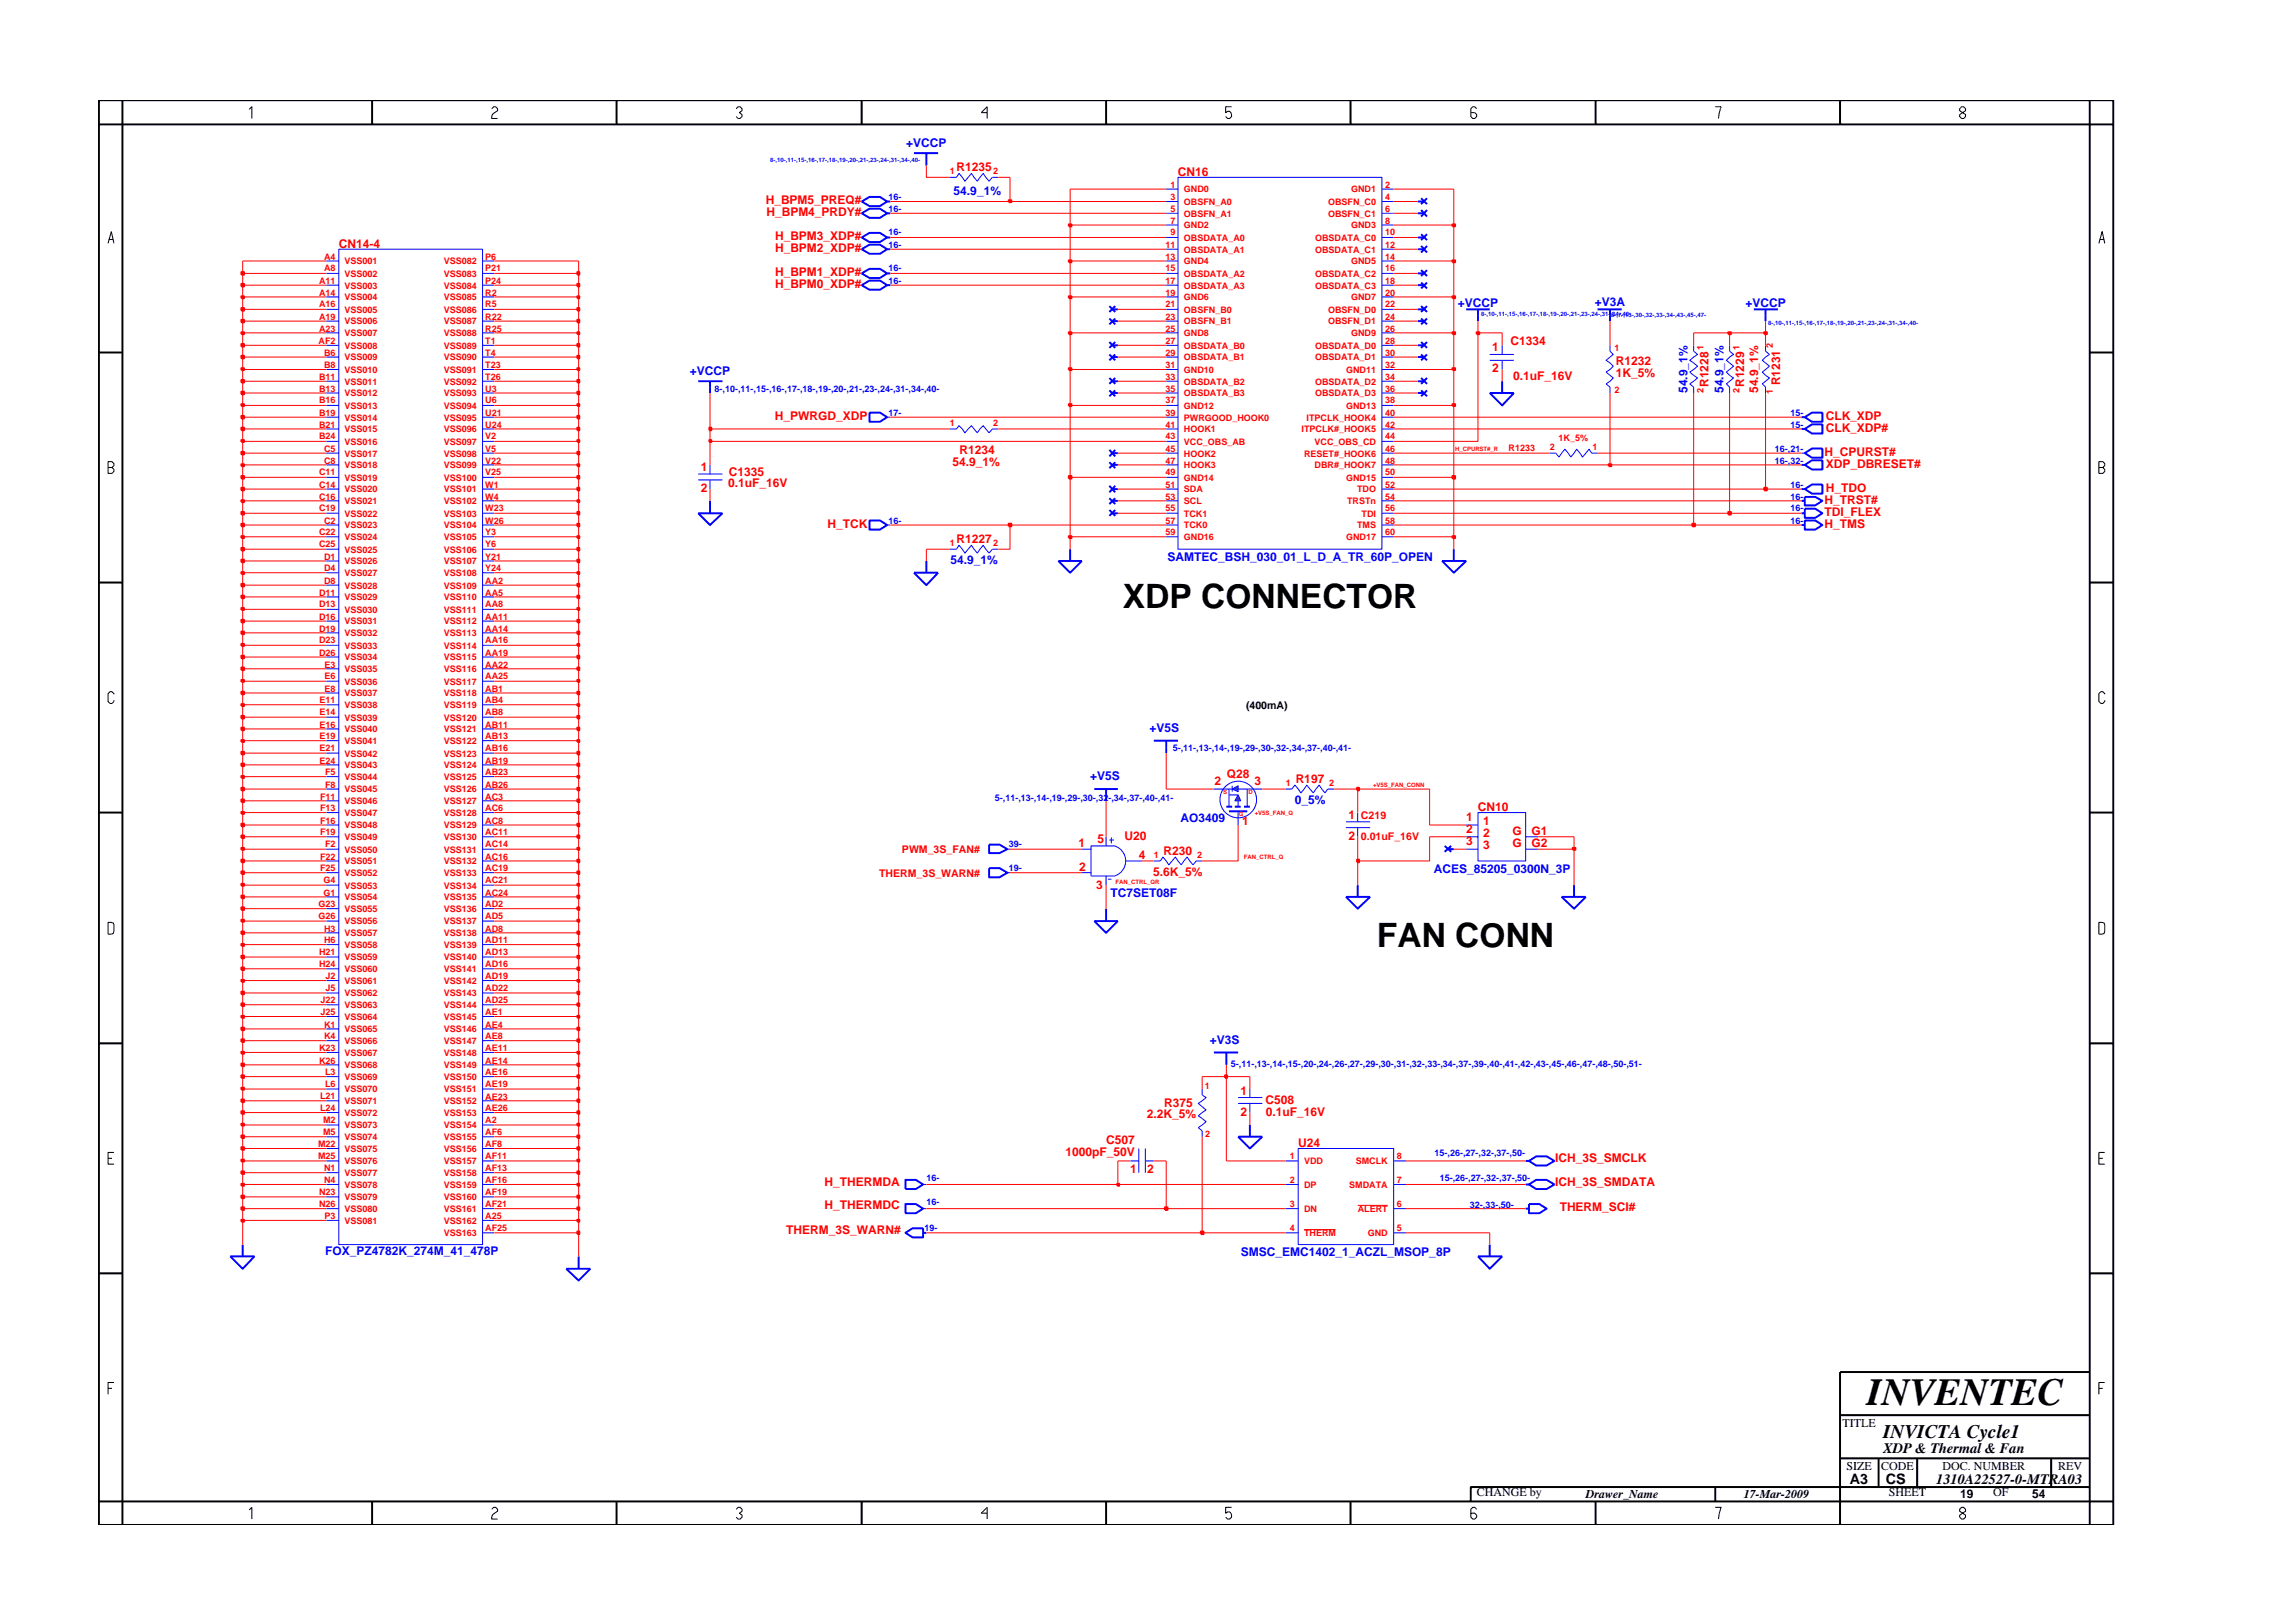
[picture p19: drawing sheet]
<svg xmlns="http://www.w3.org/2000/svg" width="297mm" height="210mm" viewBox="0 0 297 210" stroke-linecap="round" stroke-linejoin="round" font-family="sans-serif">
<defs><g id="words">
<text font-size="5" x="241.8" y="182">INVENTEC</text>
<g font-size="4.4">
<text x="145.4" y="78.8">XDP CONNECTOR</text>
<text x="178.4" y="122.6">FAN CONN</text>
</g>
<text font-size="2.5" x="244" y="186.3">INVICTA Cycle1</text>
<g font-size="1.9">
<text x="244" y="188.2">XDP &amp; Thermal &amp; Fan</text>
<text x="239.6" y="192.2">A3</text>
<text x="244.3" y="192.3">CS</text>
<text x="250.8" y="192.2">1310A22527-0-MTRA03</text>
</g>
<g font-size="1.6" fill="#00f">
<text x="117.4" y="19.1">+VCCP</text>
<text x="123.5" y="25.2">54.9_1%</text>
<text x="188.8" y="39.8">+VCCP</text>
<text x="206.6" y="39.6">+V3A</text>
<text x="226.1" y="39.8">+VCCP</text>
<text x="89.4" y="48.6">+VCCP</text>
<text x="218.6" y="50.9" transform="rotate(-90 218.6 50.9)">54.9_1%</text>
<text x="223.3" y="50.9" transform="rotate(-90 223.3 50.9)">54.9_1%</text>
<text x="123.1" y="73.1">54.9_1%</text>
<text x="151.2" y="72.7">SAMTEC_BSH_030_01_L_D_A_TR_60P_OPEN</text>
<text x="148.9" y="94.8">+V5S</text>
<text x="141.2" y="101">+V5S</text>
<text x="152.9" y="106.4">AO3409</text>
<text x="167.7" y="104.2">0_5%</text>
<text x="185.7" y="113.1">ACES_85205_0300N_3P</text>
<text x="143.9" y="116.2">TC7SET08F</text>
<text x="156.7" y="135.2">+V3S</text>
<text x="42.1" y="162.6">FOX_PZ4782K_274M_41_478P</text>
<text x="160.7" y="162.8">SMSC_EMC1402_1_ACZL_MSOP_8P</text>
</g>
<g font-size="1.6" fill="#f00">
<text x="123.9" y="22.2">R1235</text>
<text x="152.6" y="22.8">CN16</text>
<text x="99.2" y="26.4">H_BPM5_PREQ#</text>
<text x="99.3" y="28">H_BPM4_PRDY#</text>
<text x="43.9" y="32.1">CN14-4</text>
<text x="100.4" y="31.1">H_BPM3_XDP#</text>
<text x="100.4" y="32.7">H_BPM2_XDP#</text>
<text x="100.4" y="35.7">H_BPM1_XDP#</text>
<text x="100.4" y="37.4">H_BPM0_XDP#</text>
<text x="193.3" y="45.5">1</text>
<text x="195.7" y="44.7">C1334</text>
<text x="209.3" y="47.3">R1232</text>
<text x="193.3" y="48.2">2</text>
<text x="196" y="49.2">0.1uF_16V</text>
<text x="209.3" y="48.8">1K_5%</text>
<text x="221.3" y="50.2" transform="rotate(-90 221.3 50.2)">R1228</text>
<text x="226" y="50.2" transform="rotate(-90 226 50.2)">R1229</text>
<text x="227.7" y="50.9" transform="rotate(-90 227.7 50.9)">54.9_1%</text>
<text x="230.6" y="49.9" transform="rotate(-90 230.6 49.9)">R1231</text>
<text x="100.4" y="54.5">H_PWRGD_XDP</text>
<text x="124.3" y="58.8">R1234</text>
<text x="236.3" y="59.1">H_CPURST#</text>
<text x="236.5" y="56">CLK_XDP#</text>
<text x="236.5" y="54.5">CLK_XDP</text>
<text x="90.8" y="61.1">1</text>
<text x="90.8" y="63.8">2</text>
<text x="94.3" y="63.1">0.1uF_16V</text>
<text x="94.4" y="61.6">C1335</text>
<text x="123.4" y="60.3">54.9_1%</text>
<text x="236.3" y="65.3">H_TRST#</text>
<text x="236.5" y="60.6">XDP_DBRESET#</text>
<text x="236.5" y="63.8">H_TDO</text>
<text x="107.2" y="68.4">H_TCK</text>
<text x="123.9" y="70.4">R1227</text>
<text x="236.3" y="66.8">TDI_FLEX</text>
<text x="236.3" y="68.4">H_TMS</text>
<text x="157.3" y="101.7">2</text>
<text x="158.9" y="100.8">Q28</text>
<text x="162.5" y="101.7">3</text>
<text x="167.8" y="101.5">R197</text>
<text x="160.9" y="106.9">1</text>
<text x="174.7" y="106.1">1</text>
<text x="189.9" y="106.3">1</text>
<text x="189.9" y="108">2</text>
<text x="191.5" y="105">CN10</text>
<text x="192.1" y="106.9">1</text>
<text x="139.7" y="109.8">1</text>
<text x="139.8" y="112.9">2</text>
<text x="142.2" y="109.2">5</text>
<text x="145.7" y="108.8">U20</text>
<text x="147.5" y="111.3">4</text>
<text x="149.4" y="113.5">5.6K_5%</text>
<text x="150.7" y="110.8">R230</text>
<text x="174.7" y="108.8">2</text>
<text x="189.9" y="109.5">3</text>
<text x="192.1" y="108.4">2</text>
<text x="192.1" y="110">3</text>
<text x="195.9" y="109.7">G</text>
<text x="195.9" y="108.2">G</text>
<text x="198.4" y="109.8">G2</text>
<text x="198.4" y="108.2">G1</text>
<text x="142" y="115.2">3</text>
<text x="150.8" y="143.4">R375</text>
<text x="160.7" y="141.8">1</text>
<text x="163.9" y="143">C508</text>
<text x="138" y="149.8">1000pF_50V</text>
<text x="143.3" y="148.3">C507</text>
<text x="148.6" y="144.9">2.2K_5%</text>
<text x="160.7" y="144.5">2</text>
<text x="164" y="144.5">0.1uF_16V</text>
<text x="168.2" y="148.6">U24</text>
<text x="106.8" y="153.7">H_THERMDA</text>
<text x="146.4" y="151.9">1</text>
<text x="148.6" y="151.9">2</text>
<text x="201.5" y="153.6">ICH_3S_SMDATA</text>
<text x="201.5" y="150.5">ICH_3S_SMCLK</text>
<text x="101.9" y="159.9">THERM_3S_WARN#</text>
<text x="106.8" y="156.7">H_THERMDC</text>
<text x="202" y="156.9">THERM_SCI#</text>
</g>
<g font-size="1.6">
<text x="238.7" y="184.8">TITLE</text>
<text x="239.2" y="190.4">SIZE</text>
<text x="243.7" y="190.4">CODE</text>
<text x="251.6" y="190.4">DOC. NUMBER</text>
<text x="266.6" y="190.4">REV</text>
<text x="191.3" y="193.9">CHANGE by</text>
<text x="205.4" y="194.1">Drawer_Name</text>
<text x="225.9" y="194.1">17-Mar-2009</text>
<text x="244.7" y="193.9">SHEET</text>
<text x="253.9" y="194.1">19</text>
<text x="258.2" y="193.9">OF</text>
<text x="263.3" y="194.1">54</text>
</g>
<text font-size="1.4" x="161.4" y="91.8">(400mA)</text>
<g font-size="1.4" fill="#f00">
<text x="176.3" y="106.1">C219</text>
<text x="113.9" y="113.6">THERM_3S_WARN#</text>
<text x="116.8" y="110.5">PWM_3S_FAN#</text>
<text x="176.3" y="108.8">0.01uF_16V</text>
</g>
<g font-size="1.2" fill="#f00">
<text x="123" y="22.5">1</text>
<text x="128.7" y="22.5">2</text>
<text x="151.6" y="25.9">3</text>
<text x="151.6" y="27.5">5</text>
<text x="151.6" y="29">7</text>
<text x="151.6" y="24.3">1</text>
<text x="153.4" y="26.5">OBSFN_A0</text>
<text x="153.4" y="28.1">OBSFN_A1</text>
<text x="153.4" y="29.6">GND2</text>
<text x="153.4" y="24.9">GND0</text>
<text x="172" y="26.5">OBSFN_C0</text>
<text x="172" y="28.1">OBSFN_C1</text>
<text x="175" y="29.6">GND3</text>
<text x="175" y="24.9">GND1</text>
<text x="179.4" y="25.9">4</text>
<text x="179.4" y="27.5">6</text>
<text x="179.4" y="29">8</text>
<text x="179.4" y="24.3">2</text>
<text x="42" y="33.6">A4</text>
<text x="42" y="35.2">A8</text>
<text x="44.6" y="34.2">VSS001</text>
<text x="44.6" y="35.9">VSS002</text>
<text x="57.5" y="34.2">VSS082</text>
<text x="57.5" y="35.9">VSS083</text>
<text x="62.9" y="35.2">P21</text>
<text x="62.9" y="33.6">P6</text>
<text x="151" y="33.6">13</text>
<text x="151" y="32.1">11</text>
<text x="151" y="35.2">15</text>
<text x="151.6" y="30.5">9</text>
<text x="153.4" y="34.2">GND4</text>
<text x="153.4" y="31.2">OBSDATA_A0</text>
<text x="153.4" y="32.7">OBSDATA_A1</text>
<text x="153.4" y="35.9">OBSDATA_A2</text>
<text x="170.4" y="31.2">OBSDATA_C0</text>
<text x="170.4" y="32.7">OBSDATA_C1</text>
<text x="170.4" y="35.9">OBSDATA_C2</text>
<text x="175" y="34.2">GND5</text>
<text x="179.4" y="33.6">14</text>
<text x="179.4" y="30.5">10</text>
<text x="179.4" y="32.1">12</text>
<text x="179.4" y="35.2">16</text>
<text x="41.3" y="36.8">A11</text>
<text x="41.3" y="38.3">A14</text>
<text x="41.3" y="39.8">A16</text>
<text x="41.3" y="41.4">A19</text>
<text x="44.6" y="37.4">VSS003</text>
<text x="44.6" y="38.9">VSS004</text>
<text x="44.6" y="40.5">VSS005</text>
<text x="57.5" y="37.4">VSS084</text>
<text x="57.5" y="38.9">VSS085</text>
<text x="57.5" y="40.5">VSS086</text>
<text x="62.9" y="36.8">P24</text>
<text x="62.9" y="38.3">R2</text>
<text x="62.9" y="39.8">R5</text>
<text x="62.9" y="41.4">R22</text>
<text x="151" y="39.8">21</text>
<text x="151" y="41.4">23</text>
<text x="151" y="38.3">19</text>
<text x="151" y="36.8">17</text>
<text x="153.4" y="40.5">OBSFN_B0</text>
<text x="153.4" y="38.9">GND6</text>
<text x="153.4" y="37.4">OBSDATA_A3</text>
<text x="170.4" y="37.4">OBSDATA_C3</text>
<text x="172" y="40.5">OBSFN_D0</text>
<text x="175" y="38.9">GND7</text>
<text x="179.4" y="38.3">20</text>
<text x="179.4" y="39.8">22</text>
<text x="179.4" y="41.4">24</text>
<text x="179.4" y="36.8">18</text>
<text x="41.3" y="44.6">AF2</text>
<text x="41.3" y="43">A23</text>
<text x="42" y="46.1">B6</text>
<text x="42" y="47.6">B8</text>
<text x="44.6" y="45.2">VSS008</text>
<text x="44.6" y="46.7">VSS009</text>
<text x="44.6" y="42">VSS006</text>
<text x="44.6" y="43.6">VSS007</text>
<text x="57.5" y="42">VSS087</text>
<text x="57.5" y="43.6">VSS088</text>
<text x="57.5" y="45.2">VSS089</text>
<text x="57.5" y="46.7">VSS090</text>
<text x="62.9" y="43">R25</text>
<text x="62.9" y="44.6">T1</text>
<text x="62.9" y="46.1">T4</text>
<text x="62.9" y="47.6">T23</text>
<text x="151" y="43">25</text>
<text x="151" y="46.1">29</text>
<text x="151" y="44.6">27</text>
<text x="151" y="47.6">31</text>
<text x="153.4" y="42">OBSFN_B1</text>
<text x="153.4" y="43.6">GND8</text>
<text x="153.4" y="45.2">OBSDATA_B0</text>
<text x="153.4" y="46.7">OBSDATA_B1</text>
<text x="170.4" y="45.2">OBSDATA_D0</text>
<text x="170.4" y="46.7">OBSDATA_D1</text>
<text x="172" y="42">OBSFN_D1</text>
<text x="175" y="43.6">GND9</text>
<text x="179.4" y="44.6">28</text>
<text x="179.4" y="46.1">30</text>
<text x="179.4" y="43">26</text>
<text x="179.4" y="47.6">32</text>
<text x="209.2" y="45.4">1</text>
<text x="220.7" y="45.4" transform="rotate(-90 220.7 45.4)">1</text>
<text x="225.3" y="45.4" transform="rotate(-90 225.3 45.4)">1</text>
<text x="229.7" y="45.1" transform="rotate(-90 229.7 45.1)">2</text>
<text x="41.3" y="49.2">B11</text>
<text x="41.3" y="50.7">B13</text>
<text x="41.3" y="52.3">B16</text>
<text x="41.3" y="53.9">B19</text>
<text x="44.6" y="48.3">VSS010</text>
<text x="44.6" y="49.8">VSS011</text>
<text x="44.6" y="51.4">VSS012</text>
<text x="44.6" y="53">VSS013</text>
<text x="57.5" y="51.4">VSS093</text>
<text x="57.5" y="53">VSS094</text>
<text x="57.5" y="48.3">VSS091</text>
<text x="57.5" y="49.8">VSS092</text>
<text x="62.9" y="52.3">U6</text>
<text x="62.9" y="53.9">U21</text>
<text x="62.9" y="49.2">T26</text>
<text x="62.9" y="50.7">U3</text>
<text x="151" y="53.9">39</text>
<text x="151" y="49.2">33</text>
<text x="151" y="50.7">35</text>
<text x="151" y="52.3">37</text>
<text x="153.4" y="49.8">OBSDATA_B2</text>
<text x="153.4" y="51.4">OBSDATA_B3</text>
<text x="153.4" y="48.3">GND10</text>
<text x="153.4" y="53">GND12</text>
<text x="170.4" y="49.8">OBSDATA_D2</text>
<text x="170.4" y="51.4">OBSDATA_D3</text>
<text x="174.4" y="48.3">GND11</text>
<text x="174.4" y="53">GND13</text>
<text x="179.4" y="49.2">34</text>
<text x="179.4" y="50.7">36</text>
<text x="179.4" y="53.9">40</text>
<text x="179.4" y="52.3">38</text>
<text x="209.2" y="50.9">2</text>
<text x="220.7" y="50.9" transform="rotate(-90 220.7 50.9)">2</text>
<text x="225.3" y="50.9" transform="rotate(-90 225.3 50.9)">2</text>
<text x="229.7" y="51.1" transform="rotate(-90 229.7 51.1)">1</text>
<text x="41.3" y="55.4">B21</text>
<text x="41.3" y="56.9">B24</text>
<text x="42" y="58.5">C5</text>
<text x="44.6" y="54.5">VSS014</text>
<text x="44.6" y="56">VSS015</text>
<text x="44.6" y="57.6">VSS016</text>
<text x="44.6" y="59.1">VSS017</text>
<text x="57.5" y="54.5">VSS095</text>
<text x="57.5" y="56">VSS096</text>
<text x="57.5" y="57.6">VSS097</text>
<text x="57.5" y="59.1">VSS098</text>
<text x="62.9" y="55.4">U24</text>
<text x="62.9" y="56.9">V2</text>
<text x="62.9" y="58.5">V5</text>
<text x="123" y="55.2">1</text>
<text x="128.7" y="55.2">2</text>
<text x="151" y="56.9">43</text>
<text x="151" y="55.4">41</text>
<text x="151" y="58.5">45</text>
<text x="153.4" y="57.6">VCC_OBS_AB</text>
<text x="153.4" y="54.5">PWRGOOD_HOOK0</text>
<text x="153.4" y="56">HOOK1</text>
<text x="153.4" y="59.1">HOOK2</text>
<text x="168.6" y="56">ITPCLK#_HOOK5</text>
<text x="168.9" y="59.1">RESET#_HOOK6</text>
<text x="169.3" y="54.5">ITPCLK_HOOK4</text>
<text x="170.3" y="57.6">VCC_OBS_CD</text>
<text x="179.4" y="56.9">44</text>
<text x="179.4" y="55.4">42</text>
<text x="179.4" y="58.5">46</text>
<text x="195.4" y="58.4">R1233</text>
<text x="200.8" y="58.3">2</text>
<text x="201.9" y="57.1">1K_5%</text>
<text x="206.3" y="58.3">1</text>
<text x="41.3" y="61.6">C11</text>
<text x="41.3" y="63.2">C14</text>
<text x="41.3" y="64.7">C16</text>
<text x="42" y="60.1">C8</text>
<text x="44.6" y="60.7">VSS018</text>
<text x="44.6" y="62.3">VSS019</text>
<text x="44.6" y="63.8">VSS020</text>
<text x="44.6" y="65.3">VSS021</text>
<text x="57.5" y="60.7">VSS099</text>
<text x="57.5" y="62.3">VSS100</text>
<text x="57.5" y="63.8">VSS101</text>
<text x="57.5" y="65.3">VSS102</text>
<text x="62.9" y="60.1">V22</text>
<text x="62.9" y="61.6">V25</text>
<text x="62.9" y="63.2">W1</text>
<text x="62.9" y="64.7">W4</text>
<text x="151" y="64.7">53</text>
<text x="151" y="63.2">51</text>
<text x="151" y="60.1">47</text>
<text x="151" y="61.6">49</text>
<text x="153.4" y="63.8">SDA</text>
<text x="153.4" y="65.3">SCL</text>
<text x="153.4" y="60.7">HOOK3</text>
<text x="153.4" y="62.3">GND14</text>
<text x="170.3" y="60.7">DBR#_HOOK7</text>
<text x="174.4" y="62.3">GND15</text>
<text x="174.5" y="65.3">TRSTn</text>
<text x="175.8" y="63.8">TDO</text>
<text x="179.4" y="60.1">48</text>
<text x="179.4" y="63.2">52</text>
<text x="179.4" y="64.7">54</text>
<text x="179.4" y="61.6">50</text>
<text x="41.3" y="66.2">C19</text>
<text x="41.3" y="69.4">C22</text>
<text x="41.3" y="70.9">C25</text>
<text x="42" y="67.8">C2</text>
<text x="44.6" y="66.9">VSS022</text>
<text x="44.6" y="68.5">VSS023</text>
<text x="44.6" y="70">VSS024</text>
<text x="44.6" y="71.6">VSS025</text>
<text x="57.5" y="66.9">VSS103</text>
<text x="57.5" y="68.5">VSS104</text>
<text x="57.5" y="70">VSS105</text>
<text x="57.5" y="71.6">VSS106</text>
<text x="62.9" y="66.2">W23</text>
<text x="62.9" y="67.8">W26</text>
<text x="62.9" y="69.4">Y3</text>
<text x="62.9" y="70.9">Y6</text>
<text x="123" y="70.7">1</text>
<text x="128.7" y="70.7">2</text>
<text x="151" y="67.8">57</text>
<text x="151" y="66.2">55</text>
<text x="151" y="69.4">59</text>
<text x="153.4" y="68.5">TCK0</text>
<text x="153.4" y="66.9">TCK1</text>
<text x="153.4" y="70">GND16</text>
<text x="174.4" y="70">GND17</text>
<text x="175.8" y="68.5">TMS</text>
<text x="176.4" y="66.9">TDI</text>
<text x="179.4" y="69.4">60</text>
<text x="179.4" y="66.2">56</text>
<text x="179.4" y="67.8">58</text>
<text x="41.3" y="77.2">D11</text>
<text x="42" y="72.5">D1</text>
<text x="42" y="74">D4</text>
<text x="42" y="75.6">D8</text>
<text x="44.6" y="73.1">VSS026</text>
<text x="44.6" y="74.6">VSS027</text>
<text x="44.6" y="76.2">VSS028</text>
<text x="44.6" y="77.8">VSS029</text>
<text x="57.5" y="73.1">VSS107</text>
<text x="57.5" y="74.6">VSS108</text>
<text x="57.5" y="76.2">VSS109</text>
<text x="57.5" y="77.8">VSS110</text>
<text x="62.9" y="72.5">Y21</text>
<text x="62.9" y="74">Y24</text>
<text x="62.9" y="75.6">AA2</text>
<text x="62.9" y="77.2">AA5</text>
<text x="41.3" y="78.7">D13</text>
<text x="41.3" y="80.3">D16</text>
<text x="41.3" y="81.8">D19</text>
<text x="41.3" y="83.3">D23</text>
<text x="44.6" y="79.4">VSS030</text>
<text x="44.6" y="80.9">VSS031</text>
<text x="44.6" y="82.4">VSS032</text>
<text x="57.5" y="80.9">VSS112</text>
<text x="57.5" y="82.4">VSS113</text>
<text x="57.5" y="79.4">VSS111</text>
<text x="62.9" y="78.7">AA8</text>
<text x="62.9" y="80.3">AA11</text>
<text x="62.9" y="81.8">AA14</text>
<text x="62.9" y="83.3">AA16</text>
<text x="41.3" y="84.9">D26</text>
<text x="42" y="86.5">E3</text>
<text x="42" y="88">E6</text>
<text x="42" y="89.6">E8</text>
<text x="44.6" y="84">VSS033</text>
<text x="44.6" y="85.6">VSS034</text>
<text x="44.6" y="87.1">VSS035</text>
<text x="44.6" y="88.7">VSS036</text>
<text x="57.5" y="84">VSS114</text>
<text x="57.5" y="85.6">VSS115</text>
<text x="57.5" y="87.1">VSS116</text>
<text x="57.5" y="88.7">VSS117</text>
<text x="62.9" y="84.9">AA19</text>
<text x="62.9" y="86.5">AA22</text>
<text x="62.9" y="88">AA25</text>
<text x="62.9" y="89.6">AB1</text>
<text x="41.4" y="91.1">E11</text>
<text x="41.4" y="92.7">E14</text>
<text x="41.4" y="94.3">E16</text>
<text x="41.4" y="95.8">E19</text>
<text x="44.6" y="91.7">VSS038</text>
<text x="44.6" y="93.3">VSS039</text>
<text x="44.6" y="90.2">VSS037</text>
<text x="44.6" y="94.9">VSS040</text>
<text x="57.5" y="90.2">VSS118</text>
<text x="57.5" y="91.7">VSS119</text>
<text x="57.5" y="93.3">VSS120</text>
<text x="57.5" y="94.9">VSS121</text>
<text x="62.9" y="91.1">AB4</text>
<text x="62.9" y="92.7">AB8</text>
<text x="62.9" y="94.3">AB11</text>
<text x="62.9" y="95.8">AB13</text>
<text x="41.4" y="97.3">E21</text>
<text x="41.4" y="98.9">E24</text>
<text x="42.1" y="100.4">F5</text>
<text x="44.6" y="96.4">VSS041</text>
<text x="44.6" y="98">VSS042</text>
<text x="44.6" y="99.5">VSS043</text>
<text x="44.6" y="101.1">VSS044</text>
<text x="57.5" y="101.1">VSS125</text>
<text x="57.5" y="96.4">VSS122</text>
<text x="57.5" y="98">VSS123</text>
<text x="57.5" y="99.5">VSS124</text>
<text x="62.9" y="97.3">AB16</text>
<text x="62.9" y="98.9">AB19</text>
<text x="62.9" y="100.4">AB23</text>
<text x="166.6" y="101.8">1</text>
<text x="172.2" y="101.8">2</text>
<text x="41.5" y="103.6">F11</text>
<text x="41.5" y="105.1">F13</text>
<text x="41.5" y="106.7">F16</text>
<text x="42.1" y="102.1">F8</text>
<text x="44.6" y="102.7">VSS045</text>
<text x="44.6" y="104.2">VSS046</text>
<text x="44.6" y="105.7">VSS047</text>
<text x="44.6" y="107.3">VSS048</text>
<text x="57.5" y="102.7">VSS126</text>
<text x="57.5" y="104.2">VSS127</text>
<text x="57.5" y="105.7">VSS128</text>
<text x="57.5" y="107.3">VSS129</text>
<text x="62.9" y="102.1">AB26</text>
<text x="62.9" y="103.6">AC3</text>
<text x="62.9" y="105.1">AC6</text>
<text x="62.9" y="106.7">AC8</text>
<text x="41.5" y="108.2">F19</text>
<text x="41.5" y="111.4">F22</text>
<text x="41.5" y="112.9">F25</text>
<text x="42.1" y="109.8">F2</text>
<text x="44.6" y="108.8">VSS049</text>
<text x="44.6" y="110.4">VSS050</text>
<text x="44.6" y="112">VSS051</text>
<text x="44.6" y="113.5">VSS052</text>
<text x="57.5" y="108.8">VSS130</text>
<text x="57.5" y="110.4">VSS131</text>
<text x="57.5" y="112">VSS132</text>
<text x="57.5" y="113.5">VSS133</text>
<text x="62.9" y="108.2">AC11</text>
<text x="62.9" y="109.8">AC14</text>
<text x="62.9" y="111.4">AC16</text>
<text x="62.9" y="112.9">AC19</text>
<text x="149.5" y="111.1">1</text>
<text x="155.1" y="111.1">2</text>
<text x="41.3" y="119.1">G26</text>
<text x="41.3" y="117.5">G23</text>
<text x="41.9" y="114.4">G4</text>
<text x="41.9" y="116">G1</text>
<text x="44.6" y="118.2">VSS055</text>
<text x="44.6" y="119.8">VSS056</text>
<text x="44.6" y="115.1">VSS053</text>
<text x="44.6" y="116.6">VSS054</text>
<text x="57.5" y="118.2">VSS136</text>
<text x="57.5" y="119.8">VSS137</text>
<text x="57.5" y="115.1">VSS134</text>
<text x="57.5" y="116.6">VSS135</text>
<text x="62.9" y="117.5">AD2</text>
<text x="62.9" y="119.1">AD5</text>
<text x="62.9" y="114.4">AC21</text>
<text x="62.9" y="116">AC24</text>
<text x="41.3" y="123.7">H21</text>
<text x="41.3" y="125.3">H24</text>
<text x="42" y="120.7">H3</text>
<text x="42" y="122.2">H6</text>
<text x="44.6" y="121.3">VSS057</text>
<text x="44.6" y="122.8">VSS058</text>
<text x="44.6" y="124.4">VSS059</text>
<text x="44.6" y="125.9">VSS060</text>
<text x="57.5" y="121.3">VSS138</text>
<text x="57.5" y="122.8">VSS139</text>
<text x="57.5" y="124.4">VSS140</text>
<text x="57.5" y="125.9">VSS141</text>
<text x="62.9" y="120.7">AD8</text>
<text x="62.9" y="122.2">AD11</text>
<text x="62.9" y="123.7">AD13</text>
<text x="62.9" y="125.3">AD16</text>
<text x="41.5" y="130">J22</text>
<text x="41.5" y="131.5">J25</text>
<text x="42.2" y="126.9">J2</text>
<text x="42.2" y="128.4">J5</text>
<text x="44.6" y="127.5">VSS061</text>
<text x="44.6" y="129.1">VSS062</text>
<text x="44.6" y="130.6">VSS063</text>
<text x="57.5" y="127.5">VSS142</text>
<text x="57.5" y="129.1">VSS143</text>
<text x="57.5" y="130.6">VSS144</text>
<text x="62.9" y="126.9">AD19</text>
<text x="62.9" y="128.4">AD22</text>
<text x="62.9" y="130">AD25</text>
<text x="62.9" y="131.5">AE1</text>
<text x="41.3" y="136.2">K23</text>
<text x="41.3" y="137.8">K26</text>
<text x="42" y="133.1">K1</text>
<text x="42" y="134.6">K4</text>
<text x="44.6" y="132.1">VSS064</text>
<text x="44.6" y="133.7">VSS065</text>
<text x="44.6" y="135.3">VSS066</text>
<text x="44.6" y="136.8">VSS067</text>
<text x="57.5" y="133.7">VSS146</text>
<text x="57.5" y="135.3">VSS147</text>
<text x="57.5" y="136.8">VSS148</text>
<text x="57.5" y="132.1">VSS145</text>
<text x="62.9" y="134.6">AE8</text>
<text x="62.9" y="136.2">AE11</text>
<text x="62.9" y="137.8">AE14</text>
<text x="62.9" y="133.1">AE4</text>
<text x="41.5" y="144">L24</text>
<text x="41.5" y="142.4">L21</text>
<text x="42.1" y="139.3">L3</text>
<text x="42.1" y="140.8">L6</text>
<text x="44.6" y="138.4">VSS068</text>
<text x="44.6" y="139.9">VSS069</text>
<text x="44.6" y="141.5">VSS070</text>
<text x="44.6" y="143">VSS071</text>
<text x="57.5" y="138.4">VSS149</text>
<text x="57.5" y="139.9">VSS150</text>
<text x="57.5" y="141.5">VSS151</text>
<text x="57.5" y="143">VSS152</text>
<text x="62.9" y="139.3">AE16</text>
<text x="62.9" y="140.8">AE19</text>
<text x="62.9" y="142.4">AE23</text>
<text x="62.9" y="144">AE26</text>
<text x="156.1" y="141.1">1</text>
<text x="41.2" y="148.6">M22</text>
<text x="41.8" y="145.5">M2</text>
<text x="41.8" y="147.1">M5</text>
<text x="44.6" y="144.6">VSS072</text>
<text x="44.6" y="146.2">VSS073</text>
<text x="44.6" y="147.7">VSS074</text>
<text x="44.6" y="149.2">VSS075</text>
<text x="57.5" y="144.6">VSS153</text>
<text x="57.5" y="146.2">VSS154</text>
<text x="57.5" y="147.7">VSS155</text>
<text x="57.5" y="149.2">VSS156</text>
<text x="62.9" y="145.5">A2</text>
<text x="62.9" y="147.1">AF6</text>
<text x="62.9" y="148.6">AF8</text>
<text x="156.1" y="147.3">2</text>
<text x="41.2" y="150.1">M25</text>
<text x="41.3" y="154.8">N23</text>
<text x="42" y="151.8">N1</text>
<text x="42" y="153.3">N4</text>
<text x="44.6" y="150.8">VSS076</text>
<text x="44.6" y="152.4">VSS077</text>
<text x="44.6" y="153.9">VSS078</text>
<text x="44.6" y="155.5">VSS079</text>
<text x="57.5" y="150.8">VSS157</text>
<text x="57.5" y="152.4">VSS158</text>
<text x="57.5" y="153.9">VSS159</text>
<text x="57.5" y="155.5">VSS160</text>
<text x="62.9" y="150.1">AF11</text>
<text x="62.9" y="151.8">AF13</text>
<text x="62.9" y="153.3">AF16</text>
<text x="62.9" y="154.8">AF19</text>
<text x="167.1" y="153.3">2</text>
<text x="167.1" y="150.1">1</text>
<text x="168.9" y="153.9">DP</text>
<text x="168.9" y="150.8">VDD</text>
<text x="174.8" y="153.9">SMDATA</text>
<text x="175.6" y="150.8">SMCLK</text>
<text x="181" y="150.1">8</text>
<text x="181" y="153.3">7</text>
<text x="41.3" y="156.4">N26</text>
<text x="42" y="157.9">P3</text>
<text x="44.6" y="157">VSS080</text>
<text x="44.6" y="158.5">VSS081</text>
<text x="57.5" y="157">VSS161</text>
<text x="57.5" y="158.5">VSS162</text>
<text x="57.5" y="160.1">VSS163</text>
<text x="62.9" y="156.4">AF21</text>
<text x="62.9" y="157.9">A25</text>
<text x="62.9" y="159.5">AF25</text>
<text x="167.1" y="156.4">3</text>
<text x="167.1" y="159.5">4</text>
<text x="168.9" y="157">DN</text>
<text x="168.9" y="160.1">THERM</text>
<text x="175.9" y="157">ALERT</text>
<text x="177.2" y="160.1">GND</text>
<text x="181" y="156.4">6</text>
<text x="181" y="159.5">5</text>
</g>
<g font-size="1.2" fill="#00f">
<text x="115.1" y="25.9">16-</text>
<text x="115.1" y="27.5">16-</text>
<text x="115.1" y="32.1">16-</text>
<text x="115.1" y="30.5">16-</text>
<text x="115.1" y="35.2">16-</text>
<text x="115.1" y="36.8">16-</text>
<text x="92.6" y="50.8">8-,10-,11-,15-,16-,17-,18-,19-,20-,21-,23-,24-,31-,34-,40-</text>
<text x="115.1" y="53.9">17-</text>
<text x="231.9" y="53.9">15-</text>
<text x="229.9" y="58.5">16-,21-</text>
<text x="231.9" y="55.4">15-</text>
<text x="229.9" y="60.1">16-,32-</text>
<text x="231.9" y="63.2">16-</text>
<text x="231.9" y="64.7">16-</text>
<text x="115.1" y="67.8">16-</text>
<text x="231.9" y="67.8">16-</text>
<text x="231.9" y="66.2">16-</text>
<text x="151.9" y="97.3">5-,11-,13-,14-,19-,29-,30-,32-,34-,37-,40-,41-</text>
<text x="128.9" y="103.8">5-,11-,13-,14-,19-,29-,30-,32-,34-,37-,40-,41-</text>
<text x="130.7" y="112.9">19-</text>
<text x="130.7" y="109.8">39-</text>
<text x="159.5" y="138.2">5-,11-,13-,14-,15-,20-,24-,26-,27-,29-,30-,31-,32-,33-,34-,37-,39-,40-,41-,42-,43-,45-,46-,47-,48-,50-,51-</text>
<text x="185.8" y="149.7">15-,26-,27-,32-,37-,50-</text>
<text x="120" y="153">16-</text>
<text x="186.5" y="153.1">15-,26-,27-,32-,37-,50-</text>
<text x="119.7" y="159.5">19-</text>
<text x="120" y="156.1">16-</text>
<text x="190.4" y="156.5">32-,33-,50-</text>
</g>
<g font-size=".8" fill="#00f">
<text x="99.8" y="20.9">8-,10-,11-,15-,16-,17-,18-,19-,20-,21-,23-,24-,31-,34-,40-</text>
<text x="191.9" y="40.9">8-,10-,11-,15-,16-,17-,18-,19-,20-,21-,23-,24-,31-,34-,40-</text>
<text x="208.7" y="41">5-,7-,13-,30-,32-,33-,34-,43-,45-,47-</text>
<text x="229.1" y="42.1">8-,10-,11-,15-,16-,17-,18-,19-,20-,21-,23-,24-,31-,34-,40-</text>
</g>
<g font-size=".8" fill="#f00">
<text x="188.5" y="58.5">H_CPURST#_R</text>
<text x="177.9" y="101.9">+V5S_FAN_CONN</text>
<text x="158.4" y="102.9">S</text>
<text x="160.5" y="105.7">G</text>
<text x="161.7" y="102.9">D</text>
<text x="162.6" y="105.6">+V5S_FAN_Q</text>
<text x="161.1" y="111.3">FAN_CTRL_Q</text>
<text x="144.5" y="114.5">FAN_CTRL_QR</text>
</g>
</g></defs>
<g fill="none" stroke="#00f" stroke-width=".25">
<path d="M111.6 36.9l1-.5h1.4l.9 .5-.9 .6h-1.4zM114.9 36.9h.4M183.7 27.6h.7M184.1 27.2l.8 .9M184.9 27.2l-.8 .9M90.5 49.4h3.1M92 49.4v1.5M143.7 49l.8 .7M143.7 45.9l.8 .8M143.7 50.6l.8 .7M144 49.4h.8M144 46.3h.8"/>
<path d="M144 50.9h.8M144.5 49l-.8 .7M144.5 45.9l-.8 .8M144.5 50.6l-.8 .7M183.7 41.6h.7M183.7 44.7h.7M184.1 41.3l.8 .7M184.1 44.3l.8 .8M184.9 41.3l-.8 .7M184.9 44.3l-.8 .8M193 50.9h3.1l-1.5 1.6zM194.6 49.4v1.5"/>
<path d="M227.2 40.1h3.1M228.7 40.1v1.5M233.4 55.6h.4M233.8 55.6l.9-.6h1.4v1.2h-1.4zM233.8 58.7l.9-.6h1.4v1.2h-1.4zM112.6 67.4h1.4l.9 .6-.9 .6h-1.4zM137.1 72.7h3.1l-1.6 1.5zM138.6 71.1v1.6M143.7 62.9l.8 .9M143.7 66.1l.8 .7M144 63.4h.8M144 66.5h.8"/>
<path d="M144.5 62.9l-.8 .9M144.5 66.1l-.8 .7M233.4 68h.4M233.8 67.4h1.3l1 .6-1 .6h-1.3zM149.5 96h3.1M151.1 96v1.6M128.1 109.4h1.4l1 .6-1 .5h-1.4zM141.8 119.3h3l-1.5 1.5zM141.8 102.2h3M143.3 117.7v1.6M143.3 102.2v1.5M159.2 105.1h2.4"/>
<path d="M202.3 116.2h3.1l-1.5 1.5zM203.9 114.7v1.5M117.3 156h1.3l1 .6-1 .6h-1.3zM117.3 159.7l.9-.6h1.4v1.2h-1.4zM119.6 159.7h.4M197.6 150.4h.5M198.1 150.4l.9-.6h1.3l1.1 .6-1.1 .6h-1.3zM73.3 164.4h3.2l-1.5 1.5zM75 162.8v1.6M191.5 162.8h3.1l-1.6 1.6zM193 161.2v1.6"/>
</g>
<g fill="none" stroke="#00f" stroke-width=".13">
<path d="M123 23h.9l.3-.5 .8 1 .8-1 .8 1 .8-1 .7 1 .5-.5h.7M151.1 26.1h1.5M151.1 29.2h1.5M151.1 32.3h1.5M151.1 35.4h1.5M151.1 38.5h1.5M151.1 24.5h1.5M151.1 27.6h1.5M151.1 30.8h1.5M151.1 33.8h1.5M151.1 36.9h1.5M152.6 23h26.4v48.1h-26.4z"/>
<path d="M179 24.5h1.5M179 27.6h1.5M179 30.8h1.5M179 33.8h1.5M179 36.9h1.5M179 26.1h1.5M179 29.2h1.5M179 32.3h1.5M179 35.4h1.5M179 38.5h1.5M123 55.6h.9l.3-.5 .8 1 .8-1 .8 1 .8-1 .7 1 .5-.5h.7M151.1 41.6h1.5"/>
<path d="M151.1 44.7h1.5M151.1 47.9h1.5M151.1 50.9h1.5M151.1 54h1.5M151.1 57.2h1.5M151.1 55.6h1.5M151.1 58.7h1.5M151.1 40.1h1.5M151.1 43.1h1.5M151.1 46.3h1.5M151.1 49.4h1.5M151.1 52.5h1.5"/>
<path d="M179 55.6h1.5M179 58.7h1.5M179 40.1h1.5M179 43.1h1.5M179 46.3h1.5M179 49.4h1.5M179 52.5h1.5M179 41.6h1.5M179 44.7h1.5M179 47.9h1.5M179 50.9h1.5M179 54h1.5"/>
<path d="M179 57.2h1.5M208.6 44.7v.8l.4 .4-.9 .8 .9 .7-.9 .8 .9 .8-.9 .7 .5 .5v.7M219.4 44.7v.8l.5 .4-1 .8 1 .7-1 .8 1 .8-1 .7 .5 .5v.7M228.7 44.7v.8l.5 .4-.9 .8 .9 .7-.9 .8 .9 .8-.9 .7 .4 .5v.7M233.4 58.7h.4M114.9 68h.4M151.1 60.2h1.5M151.1 63.4h1.5M151.1 66.5h1.5M151.1 69.5h1.5M151.1 68h1.5M151.1 61.8h1.5"/>
<path d="M151.1 64.9h1.5M179 68h1.5M179 61.8h1.5M179 64.9h1.5M179 60.2h1.5M179 63.4h1.5M179 66.5h1.5M179 69.5h1.5M130.5 110h.3M160.4 105.1v1.8M174.4 106.5h3.1M174.4 107.2h3.1"/>
<path d="M175.9 105.3v1.2M175.9 107.2v1.2M189.9 110h1.6M189.9 108.4h1.6M189.9 106.9h1.6M191.5 105.3h6.1v6.2h-6.1zM197.6 110h1.6M197.6 108.4h1.6M119.6 156.6h.4M146.4 150.4h1.1M147.5 148.8v3.1M148.4 150.4h1.1"/>
<path d="M148.4 148.8v3.1M155.7 141.1v.7l.5 .4-1 .7 1 .9-1 .8 1 .7-1 .8 .5 .4v.8"/>
</g>
<path d="M159.6 102.2l.8-.4v.8z" fill="#3c3cc8"/>
<path d="M159.6 102.2l.8-.4v.8zM159.6 101.8v.8" fill="none" stroke="#00f" stroke-width=".13"/>
<path d="M160.4 103l.3 .7h-.7z" fill="#3c3cc8"/>
<g fill="none" stroke="#00f" stroke-width=".13">
<path d="M42.3 33.8h1.6M42.3 36.9h1.6M42.3 35.4h1.6M42.3 38.5h1.6M43.9 32.3h18.6v128.9h-18.6zM62.5 33.8h1.5M62.5 36.9h1.5M62.5 35.4h1.5M62.5 38.5h1.5M42.3 40.1h1.6M42.3 43.1h1.6M42.3 46.3h1.6"/>
<path d="M42.3 49.4h1.6M42.3 52.5h1.6M42.3 55.6h1.6M42.3 58.7h1.6M42.3 54h1.6M42.3 41.6h1.6M42.3 44.7h1.6M42.3 47.9h1.6M42.3 50.9h1.6M42.3 57.2h1.6M62.5 40.1h1.5M62.5 43.1h1.5"/>
<path d="M62.5 46.3h1.5M62.5 49.4h1.5M62.5 52.5h1.5M62.5 55.6h1.5M62.5 58.7h1.5M62.5 54h1.5M62.5 41.6h1.5M62.5 44.7h1.5M62.5 47.9h1.5M62.5 50.9h1.5M62.5 57.2h1.5M114.9 54h.4"/>
<path d="M193 46.7h3.1M193 45.9h3.1M194.6 44.7v1.2M194.6 46.7v1.2M200.8 58.7h.7l.5 .5 .7-1 .8 1 .7-1 .8 1 .9-1 .3 .5h.8M224.1 44.7v.8l.5 .4-1 .8 1 .7-1 .8 1 .8-1 .7 .5 .5v.7M42.3 61.8h1.6M42.3 64.9h1.6M42.3 68h1.6M42.3 71.1h1.6M42.3 74.2h1.6M42.3 77.3h1.6"/>
<path d="M42.3 60.2h1.6M42.3 63.4h1.6M42.3 66.5h1.6M42.3 69.5h1.6M42.3 72.7h1.6M42.3 75.8h1.6M42.3 78.9h1.6M62.5 61.8h1.5M62.5 64.9h1.5M62.5 68h1.5M62.5 71.1h1.5M62.5 74.2h1.5"/>
<path d="M62.5 77.3h1.5M62.5 60.2h1.5M62.5 63.4h1.5M62.5 66.5h1.5M62.5 69.5h1.5M62.5 72.7h1.5M62.5 75.8h1.5M62.5 78.9h1.5M90.5 61.4h3.1M90.5 62.2h3.1M92 60.2v1.2M92 62.2v1.2"/>
<path d="M123 71.1h.9l.3-.5 .8 1.1 .8-1.1 .8 1.1 .8-1.1 .7 1.1 .5-.6h.7M42.3 80.5h1.6M42.3 83.6h1.6M42.3 86.6h1.6M42.3 89.8h1.6M42.3 92.9h1.6M42.3 96h1.6M42.3 99.1h1.6M42.3 82h1.6M42.3 85.1h1.6M42.3 88.3h1.6M42.3 91.3h1.6"/>
<path d="M42.3 94.4h1.6M42.3 97.6h1.6M62.5 80.5h1.5M62.5 83.6h1.5M62.5 86.6h1.5M62.5 89.8h1.5M62.5 92.9h1.5M62.5 96h1.5M62.5 99.1h1.5M62.5 82h1.5M62.5 85.1h1.5M62.5 88.3h1.5"/>
<path d="M62.5 91.3h1.5M62.5 94.4h1.5M62.5 97.6h1.5M42.3 102.2h1.6M42.3 111.5h1.6M42.3 105.3h1.6M42.3 108.4h1.6M42.3 114.7h1.6M42.3 117.7h1.6M42.3 110h1.6M42.3 113.1h1.6M42.3 100.6h1.6"/>
<path d="M42.3 103.7h1.6M42.3 106.9h1.6M42.3 116.2h1.6M42.3 119.3h1.6M62.5 102.2h1.5M62.5 111.5h1.5M62.5 105.3h1.5M62.5 108.4h1.5M62.5 114.7h1.5M62.5 117.7h1.5M62.5 110h1.5M62.5 113.1h1.5"/>
<path d="M62.5 100.6h1.5M62.5 103.7h1.5M62.5 106.9h1.5M62.5 116.2h1.5M62.5 119.3h1.5M130.5 113.1h.3M140.2 110h1.1M140.2 113.1h1.1M143.3 108.4v1.2M143.3 113.5v1.2M143.5 113.9h.5M143.7 108.8h.6"/>
<path d="M144 108.5v.7M144.5 109.6a2.03 2.03 0 0 1 1.3 1.9 2.03 2.03 0 0 1-1.3 2M144.5 109.6h-3.2v3.9h3.2M145.8 111.5h2.1M149.5 111.5h.8l.4-.5 .7 1 .9-1 .7 1 .8-1 .7 1 .5-.5h.7M157.3 102.2h2.3M159.2 102.2v2.3M159.2 103h1.2M160.4 103l.3 .7h-.7zM160.4 102.2h3.1M160.4 103.7v.8M161.6 102.2v2.3"/>
<path d="M166.6 102.2h.7l.5-.5 .7 1 .8-1 .8 1 .8-1 .7 1 .4-.5h.8M42.3 120.8h1.6M42.3 124h1.6M42.3 127h1.6M42.3 130.2h1.6M42.3 133.3h1.6M42.3 136.3h1.6M42.3 139.5h1.6M42.3 122.4h1.6M42.3 125.5h1.6M42.3 128.6h1.6M42.3 131.7h1.6"/>
<path d="M42.3 134.8h1.6M42.3 138h1.6M62.5 120.8h1.5M62.5 124h1.5M62.5 127h1.5M62.5 130.2h1.5M62.5 133.3h1.5M62.5 136.3h1.5M62.5 139.5h1.5M62.5 122.4h1.5M62.5 125.5h1.5M62.5 128.6h1.5"/>
<path d="M62.5 131.7h1.5M62.5 134.8h1.5M62.5 138h1.5M42.3 142.6h1.6M42.3 145.7h1.6M42.3 148.8h1.6M42.3 151.9h1.6M42.3 155.1h1.6M42.3 158.1h1.6M42.3 150.4h1.6M42.3 153.4h1.6M42.3 156.6h1.6"/>
<path d="M42.3 141.1h1.6M42.3 144.1h1.6M42.3 147.3h1.6M62.5 142.6h1.5M62.5 145.7h1.5M62.5 148.8h1.5M62.5 151.9h1.5M62.5 155.1h1.5M62.5 158.1h1.5M62.5 150.4h1.5M62.5 153.4h1.5M62.5 156.6h1.5"/>
<path d="M62.5 159.7h1.5M62.5 141.1h1.5M62.5 144.1h1.5M62.5 147.3h1.5M119.6 153.4h.4M160.4 142.2h3.1M160.4 142.9h3.1M161.9 141.1v1.1M161.9 142.9v1.2M166.6 150.4h1.6M166.6 156.6h1.6M166.6 153.4h1.6"/>
<path d="M166.6 159.7h1.6M168.2 148.8h12.3v12.4h-12.3zM180.5 153.4h1.6M180.5 159.7h1.6M180.5 150.4h1.6M180.5 156.6h1.6"/>
<circle cx="160.4" cy="103.6" r="2.37"/>
</g>
<g fill="none" stroke="#00f" stroke-width=".25">
<path d="M118.4 19.8h3.1M120 19.8v1.6M111.6 26.1l1-.6h1.4l.9 .6-.9 .6h-1.4zM111.6 30.8l1-.6h1.4l.9 .6-.9 .6h-1.4zM111.6 27.6l1-.6h1.4l.9 .6-.9 .6h-1.4zM111.6 32.3l1-.6h1.4l.9 .6-.9 .6h-1.4zM111.6 35.4l1-.6h1.4l.9 .6-.9 .6h-1.4zM114.9 30.8h.4M114.9 26.1h.4M114.9 27.6h.4M114.9 32.3h.4M114.9 35.4h.4"/>
<path d="M143.7 39.7l.8 .7M144.5 39.7l-.8 .7M183.7 30.8h.7M183.7 36.9h.7M183.7 32.3h.7M183.7 26.1h.7M183.7 35.4h.7M184.1 30.3l.8 .8M184.1 36.6l.8 .8M184.1 39.7l.8 .7M184.1 31.9l.8 .8M184.1 25.7l.8 .7"/>
<path d="M184.1 35l.8 .8M184.9 30.3l-.8 .8M184.9 36.6l-.8 .8M184.9 39.7l-.8 .7M184.9 25.7l-.8 .7M184.9 31.9l-.8 .8M184.9 35l-.8 .8M112.6 53.5h1.4l.9 .5-.9 .6h-1.4zM143.7 58.3l.8 .8M143.7 41.3l.8 .7M143.7 59.9l.8 .7M143.7 44.3l.8 .8"/>
<path d="M144 41.6h.8M144 58.7h.8M144 40.1h.8M144 44.7h.8M144.5 58.3l-.8 .8M144.5 41.3l-.8 .7M144.5 59.9l-.8 .7M144.5 44.3l-.8 .8M183.7 50.9h.7M183.7 40.1h.7M183.7 49.4h.7M183.7 46.3h.7"/>
<path d="M184.1 45.9l.8 .8M184.1 50.6l.8 .7M184.1 49l.8 .7M184.9 50.6l-.8 .7M184.9 49l-.8 .7M184.9 45.9l-.8 .8M189.9 40.1h3.1M191.5 40.1v1.5M207 40.1h3.1M208.6 40.1v1.5M233.4 54h.4M233.8 54l.9-.5h1.4v1.1h-1.4z"/>
<path d="M90.5 66.5h3.1l-1.6 1.5zM92 64.9v1.6M118.4 74.2h3.1l-1.5 1.6zM120 72.7v1.5M143.7 64.5l.8 .8M144 64.9h.8M144 60.2h.8M144.5 64.5l-.8 .8M186.8 72.7h3.1l-1.6 1.5zM188.3 71.1v1.6M233.4 66.5h.4M233.4 63.4h.4"/>
<path d="M233.4 64.9h.4M233.4 60.2h.4M233.8 65.9h1.3l1 .6-1 .6h-1.3zM233.8 63.4l.9-.6h1.4v1.2h-1.4zM233.8 60.2l.9-.6h1.4v1.2h-1.4zM233.8 64.4h1.3l1 .5-1 .6h-1.3zM128.1 112.5h1.4l1 .6-1 .6h-1.4zM158.9 104.5h.7M160 104.5h.7M161.1 104.5h.8M174.4 116.2h3.1l-1.6 1.5zM175.9 114.7v1.5"/>
<path d="M187.1 109.6l.9 .7M187.6 110h.7M188 109.6l-.9 .7M157.3 136.3h3.1M158.9 136.3v1.7M117.3 152.9h1.3l1 .5-1 .6h-1.3zM160.4 147.3h3.1l-1.6 1.5zM161.9 145.7v1.6M197.6 153.4h.5M197.6 156.6h.5M198.1 153.4l.9-.5h1.3l1.1 .5-1.1 .6h-1.3zM198.1 156h1.3l.9 .6-.9 .6h-1.3z"/>
<path d="M29.8 162.8h3.2l-1.6 1.6zM31.4 161.2v1.6"/>
</g>
<path d="M31.4 158.1v3.1M64 159.7h11v3.1M168.9 159.3h4.1M175.9 156.2h3.9M193 159.7v1.5" fill="none" stroke="#f00" stroke-width=".13"/>
<path d="M74.8 159.5h.2v.4h-.2z" fill="#8e2323"/>
<path d="M74.8 159.5h.2v.4h-.2z" fill="none" stroke="#f00" stroke-width=".25"/>
<path d="M75 158.1v1.6M120 159.7h35.7" fill="none" stroke="#f00" stroke-width=".13"/>
<path d="M155.6 159.5h.3v.4h-.3z" fill="#8e2323"/>
<path d="M155.6 159.5h.3v.4h-.3z" fill="none" stroke="#f00" stroke-width=".25"/>
<path d="M155.7 147.3v12.4h10.9M182.1 159.7h10.9" fill="none" stroke="#f00" stroke-width=".13"/>
<path d="M31.3 158h.3v.3h-.3z" fill="#8e2323"/>
<path d="M31.3 158h.3v.3h-.3z" fill="none" stroke="#f00" stroke-width=".25"/>
<path d="M31.4 156.6v1.5h10.9M64 158.1h11" fill="none" stroke="#f00" stroke-width=".13"/>
<path d="M74.8 158h.2v.3h-.2z" fill="#8e2323"/>
<path d="M74.8 158h.2v.3h-.2z" fill="none" stroke="#f00" stroke-width=".25"/>
<path d="M75 156.6v1.5" fill="none" stroke="#f00" stroke-width=".13"/>
<path d="M31.3 156.4h.3v.3h-.3z" fill="#8e2323"/>
<path d="M31.3 156.4h.3v.3h-.3z" fill="none" stroke="#f00" stroke-width=".25"/>
<path d="M31.4 155.1v1.5h10.9M64 156.6h11" fill="none" stroke="#f00" stroke-width=".13"/>
<path d="M74.8 156.4h.2v.3h-.2z" fill="#8e2323"/>
<path d="M74.8 156.4h.2v.3h-.2z" fill="none" stroke="#f00" stroke-width=".25"/>
<path d="M75 155.1v1.5M120 156.6h31.1" fill="none" stroke="#f00" stroke-width=".13"/>
<path d="M150.9 156.4h.3v.3h-.3z" fill="#8e2323"/>
<path d="M150.9 156.4h.3v.3h-.3z" fill="none" stroke="#f00" stroke-width=".25"/>
<path d="M151.1 150.4v6.2h15.5M182.1 156.6h15.5" fill="none" stroke="#f00" stroke-width=".13"/>
<path d="M31.3 154.9h.3v.3h-.3z" fill="#8e2323"/>
<path d="M31.3 154.9h.3v.3h-.3z" fill="none" stroke="#f00" stroke-width=".25"/>
<path d="M31.4 153.4v1.7h10.9M64 155.1h11" fill="none" stroke="#f00" stroke-width=".13"/>
<path d="M74.8 154.9h.2v.3h-.2z" fill="#8e2323"/>
<path d="M74.8 154.9h.2v.3h-.2z" fill="none" stroke="#f00" stroke-width=".25"/>
<path d="M75 153.4v1.7" fill="none" stroke="#f00" stroke-width=".13"/>
<path d="M31.3 153.4h.3v.2h-.3z" fill="#8e2323"/>
<path d="M31.3 153.4h.3v.2h-.3z" fill="none" stroke="#f00" stroke-width=".25"/>
<path d="M31.4 151.9v1.5h10.9M64 153.4h11" fill="none" stroke="#f00" stroke-width=".13"/>
<path d="M74.8 153.4h.2v.2h-.2z" fill="#8e2323"/>
<path d="M74.8 153.4h.2v.2h-.2z" fill="none" stroke="#f00" stroke-width=".25"/>
<path d="M75 151.9v1.5M120 153.4h24.8" fill="none" stroke="#f00" stroke-width=".13"/>
<path d="M144.7 153.4h.3v.2h-.3z" fill="#8e2323"/>
<path d="M144.7 153.4h.3v.2h-.3z" fill="none" stroke="#f00" stroke-width=".25"/>
<path d="M144.8 150.4v3h21.8M182.1 153.4h15.5" fill="none" stroke="#f00" stroke-width=".13"/>
<path d="M31.3 151.8h.3v.3h-.3z" fill="#8e2323"/>
<path d="M31.3 151.8h.3v.3h-.3z" fill="none" stroke="#f00" stroke-width=".25"/>
<path d="M31.4 150.4v1.5h10.9M64 151.9h11" fill="none" stroke="#f00" stroke-width=".13"/>
<path d="M74.8 151.8h.2v.3h-.2z" fill="#8e2323"/>
<path d="M74.8 151.8h.2v.3h-.2z" fill="none" stroke="#f00" stroke-width=".25"/>
<path d="M75 150.4v1.5" fill="none" stroke="#f00" stroke-width=".13"/>
<path d="M31.3 150.2h.3v.3h-.3z" fill="#8e2323"/>
<path d="M31.3 150.2h.3v.3h-.3z" fill="none" stroke="#f00" stroke-width=".25"/>
<path d="M31.4 148.8v1.6h10.9M64 150.4h11" fill="none" stroke="#f00" stroke-width=".13"/>
<path d="M74.8 150.2h.2v.3h-.2z" fill="#8e2323"/>
<path d="M74.8 150.2h.2v.3h-.2z" fill="none" stroke="#f00" stroke-width=".25"/>
<path d="M158.9 139.5v10.9h7.7M75 148.8v1.6M144.8 150.4h1.6M149.5 150.4h1.6M182.1 150.4h15.5" fill="none" stroke="#f00" stroke-width=".13"/>
<path d="M31.3 148.6h.3v.4h-.3z" fill="#8e2323"/>
<path d="M31.3 148.6h.3v.4h-.3z" fill="none" stroke="#f00" stroke-width=".25"/>
<path d="M31.4 147.3v1.5h10.9M64 148.8h11" fill="none" stroke="#f00" stroke-width=".13"/>
<path d="M74.8 148.6h.2v.4h-.2z" fill="#8e2323"/>
<path d="M74.8 148.6h.2v.4h-.2z" fill="none" stroke="#f00" stroke-width=".25"/>
<path d="M75 147.3v1.5" fill="none" stroke="#f00" stroke-width=".13"/>
<path d="M31.3 147.1h.3v.3h-.3z" fill="#8e2323"/>
<path d="M31.3 147.1h.3v.3h-.3z" fill="none" stroke="#f00" stroke-width=".25"/>
<path d="M31.4 145.7v1.6h10.9M64 147.3h11" fill="none" stroke="#f00" stroke-width=".13"/>
<path d="M74.8 147.1h.2v.3h-.2z" fill="#8e2323"/>
<path d="M74.8 147.1h.2v.3h-.2z" fill="none" stroke="#f00" stroke-width=".25"/>
<path d="M75 145.7v1.6" fill="none" stroke="#f00" stroke-width=".13"/>
<path d="M31.3 145.6h.3v.2h-.3z" fill="#8e2323"/>
<path d="M31.3 145.6h.3v.2h-.3z" fill="none" stroke="#f00" stroke-width=".25"/>
<path d="M31.4 144.1v1.6h10.9M64 145.7h11" fill="none" stroke="#f00" stroke-width=".13"/>
<path d="M74.8 145.6h.2v.2h-.2z" fill="#8e2323"/>
<path d="M74.8 145.6h.2v.2h-.2z" fill="none" stroke="#f00" stroke-width=".25"/>
<path d="M75 144.1v1.6M161.9 144.1v1.6" fill="none" stroke="#f00" stroke-width=".13"/>
<path d="M31.3 144h.3v.3h-.3z" fill="#8e2323"/>
<path d="M31.3 144h.3v.3h-.3z" fill="none" stroke="#f00" stroke-width=".25"/>
<path d="M31.4 142.6v1.5h10.9M64 144.1h11" fill="none" stroke="#f00" stroke-width=".13"/>
<path d="M74.8 144h.2v.3h-.2z" fill="#8e2323"/>
<path d="M74.8 144h.2v.3h-.2z" fill="none" stroke="#f00" stroke-width=".25"/>
<path d="M75 142.6v1.5" fill="none" stroke="#f00" stroke-width=".13"/>
<path d="M31.3 142.4h.3v.4h-.3z" fill="#8e2323"/>
<path d="M31.3 142.4h.3v.4h-.3z" fill="none" stroke="#f00" stroke-width=".25"/>
<path d="M31.4 141.1v1.5h10.9M64 142.6h11" fill="none" stroke="#f00" stroke-width=".13"/>
<path d="M74.8 142.4h.2v.4h-.2z" fill="#8e2323"/>
<path d="M74.8 142.4h.2v.4h-.2z" fill="none" stroke="#f00" stroke-width=".25"/>
<path d="M75 141.1v1.5" fill="none" stroke="#f00" stroke-width=".13"/>
<path d="M31.3 140.9h.3v.3h-.3z" fill="#8e2323"/>
<path d="M31.3 140.9h.3v.3h-.3z" fill="none" stroke="#f00" stroke-width=".25"/>
<path d="M31.4 139.5v1.6h10.9M64 141.1h11" fill="none" stroke="#f00" stroke-width=".13"/>
<path d="M74.8 140.9h.2v.3h-.2z" fill="#8e2323"/>
<path d="M74.8 140.9h.2v.3h-.2z" fill="none" stroke="#f00" stroke-width=".25"/>
<path d="M75 139.5v1.6M155.7 139.5v1.6M161.9 139.5v1.6" fill="none" stroke="#f00" stroke-width=".13"/>
<path d="M31.3 139.3h.3v.3h-.3z" fill="#8e2323"/>
<path d="M31.3 139.3h.3v.3h-.3z" fill="none" stroke="#f00" stroke-width=".25"/>
<path d="M31.4 138v1.5h10.9M64 139.5h11" fill="none" stroke="#f00" stroke-width=".13"/>
<path d="M74.8 139.3h.2v.3h-.2z" fill="#8e2323"/>
<path d="M74.8 139.3h.2v.3h-.2z" fill="none" stroke="#f00" stroke-width=".25"/>
<path d="M75 138v1.5M155.7 139.5h3.2" fill="none" stroke="#f00" stroke-width=".13"/>
<path d="M158.7 139.3h.2v.3h-.2z" fill="#8e2323"/>
<path d="M158.7 139.3h.2v.3h-.2z" fill="none" stroke="#f00" stroke-width=".25"/>
<path d="M158.9 138v1.5h3" fill="none" stroke="#f00" stroke-width=".13"/>
<path d="M31.3 137.8h.3v.3h-.3z" fill="#8e2323"/>
<path d="M31.3 137.8h.3v.3h-.3z" fill="none" stroke="#f00" stroke-width=".25"/>
<path d="M31.4 136.3v1.7h10.9M64 138h11" fill="none" stroke="#f00" stroke-width=".13"/>
<path d="M74.8 137.8h.2v.3h-.2z" fill="#8e2323"/>
<path d="M74.8 137.8h.2v.3h-.2z" fill="none" stroke="#f00" stroke-width=".25"/>
<path d="M75 136.3v1.7" fill="none" stroke="#f00" stroke-width=".13"/>
<path d="M31.3 136.3h.3v.2h-.3z" fill="#8e2323"/>
<path d="M31.3 136.3h.3v.2h-.3z" fill="none" stroke="#f00" stroke-width=".25"/>
<path d="M31.4 134.8v1.5h10.9M64 136.3h11" fill="none" stroke="#f00" stroke-width=".13"/>
<path d="M74.8 136.3h.2v.2h-.2z" fill="#8e2323"/>
<path d="M74.8 136.3h.2v.2h-.2z" fill="none" stroke="#f00" stroke-width=".25"/>
<path d="M75 134.8v1.5" fill="none" stroke="#f00" stroke-width=".13"/>
<path d="M31.3 134.6h.3v.4h-.3z" fill="#8e2323"/>
<path d="M31.3 134.6h.3v.4h-.3z" fill="none" stroke="#f00" stroke-width=".25"/>
<path d="M31.4 133.3v1.5h10.9M64 134.8h11" fill="none" stroke="#f00" stroke-width=".13"/>
<path d="M74.8 134.6h.2v.4h-.2z" fill="#8e2323"/>
<path d="M74.8 134.6h.2v.4h-.2z" fill="none" stroke="#f00" stroke-width=".25"/>
<path d="M75 133.3v1.5" fill="none" stroke="#f00" stroke-width=".13"/>
<path d="M31.3 133.1h.3v.4h-.3z" fill="#8e2323"/>
<path d="M31.3 133.1h.3v.4h-.3z" fill="none" stroke="#f00" stroke-width=".25"/>
<path d="M31.4 131.7v1.6h10.9M64 133.3h11" fill="none" stroke="#f00" stroke-width=".13"/>
<path d="M74.8 133.1h.2v.4h-.2z" fill="#8e2323"/>
<path d="M74.8 133.1h.2v.4h-.2z" fill="none" stroke="#f00" stroke-width=".25"/>
<path d="M75 131.7v1.6" fill="none" stroke="#f00" stroke-width=".13"/>
<path d="M31.3 131.6h.3v.3h-.3z" fill="#8e2323"/>
<path d="M31.3 131.6h.3v.3h-.3z" fill="none" stroke="#f00" stroke-width=".25"/>
<path d="M31.4 130.2v1.5h10.9M64 131.7h11" fill="none" stroke="#f00" stroke-width=".13"/>
<path d="M74.8 131.6h.2v.3h-.2z" fill="#8e2323"/>
<path d="M74.8 131.6h.2v.3h-.2z" fill="none" stroke="#f00" stroke-width=".25"/>
<path d="M75 130.2v1.5" fill="none" stroke="#f00" stroke-width=".13"/>
<path d="M31.3 130h.3v.3h-.3z" fill="#8e2323"/>
<path d="M31.3 130h.3v.3h-.3z" fill="none" stroke="#f00" stroke-width=".25"/>
<path d="M31.4 128.6v1.6h10.9M64 130.2h11" fill="none" stroke="#f00" stroke-width=".13"/>
<path d="M74.8 130h.2v.3h-.2z" fill="#8e2323"/>
<path d="M74.8 130h.2v.3h-.2z" fill="none" stroke="#f00" stroke-width=".25"/>
<path d="M75 128.6v1.6" fill="none" stroke="#f00" stroke-width=".13"/>
<path d="M31.3 128.5h.3v.3h-.3z" fill="#8e2323"/>
<path d="M31.3 128.5h.3v.3h-.3z" fill="none" stroke="#f00" stroke-width=".25"/>
<path d="M31.4 127v1.6h10.9M64 128.6h11" fill="none" stroke="#f00" stroke-width=".13"/>
<path d="M74.8 128.5h.2v.3h-.2z" fill="#8e2323"/>
<path d="M74.8 128.5h.2v.3h-.2z" fill="none" stroke="#f00" stroke-width=".25"/>
<path d="M75 127v1.6" fill="none" stroke="#f00" stroke-width=".13"/>
<path d="M31.3 126.9h.3v.3h-.3z" fill="#8e2323"/>
<path d="M31.3 126.9h.3v.3h-.3z" fill="none" stroke="#f00" stroke-width=".25"/>
<path d="M31.4 125.5v1.5h10.9M64 127h11" fill="none" stroke="#f00" stroke-width=".13"/>
<path d="M74.8 126.9h.2v.3h-.2z" fill="#8e2323"/>
<path d="M74.8 126.9h.2v.3h-.2z" fill="none" stroke="#f00" stroke-width=".25"/>
<path d="M75 125.5v1.5" fill="none" stroke="#f00" stroke-width=".13"/>
<path d="M31.3 125.3h.3v.4h-.3z" fill="#8e2323"/>
<path d="M31.3 125.3h.3v.4h-.3z" fill="none" stroke="#f00" stroke-width=".25"/>
<path d="M31.4 124v1.5h10.9M64 125.5h11" fill="none" stroke="#f00" stroke-width=".13"/>
<path d="M74.8 125.3h.2v.4h-.2z" fill="#8e2323"/>
<path d="M74.8 125.3h.2v.4h-.2z" fill="none" stroke="#f00" stroke-width=".25"/>
<path d="M75 124v1.5" fill="none" stroke="#f00" stroke-width=".13"/>
<path d="M31.3 123.8h.3v.3h-.3z" fill="#8e2323"/>
<path d="M31.3 123.8h.3v.3h-.3z" fill="none" stroke="#f00" stroke-width=".25"/>
<path d="M31.4 122.4v1.6h10.9M64 124h11" fill="none" stroke="#f00" stroke-width=".13"/>
<path d="M74.8 123.8h.2v.3h-.2z" fill="#8e2323"/>
<path d="M74.8 123.8h.2v.3h-.2z" fill="none" stroke="#f00" stroke-width=".25"/>
<path d="M75 122.4v1.6" fill="none" stroke="#f00" stroke-width=".13"/>
<path d="M31.3 122.3h.3v.2h-.3z" fill="#8e2323"/>
<path d="M31.3 122.3h.3v.2h-.3z" fill="none" stroke="#f00" stroke-width=".25"/>
<path d="M31.4 120.8v1.6h10.9M64 122.4h11" fill="none" stroke="#f00" stroke-width=".13"/>
<path d="M74.8 122.3h.2v.2h-.2z" fill="#8e2323"/>
<path d="M74.8 122.3h.2v.2h-.2z" fill="none" stroke="#f00" stroke-width=".25"/>
<path d="M75 120.8v1.6" fill="none" stroke="#f00" stroke-width=".13"/>
<path d="M31.3 120.7h.3v.3h-.3z" fill="#8e2323"/>
<path d="M31.3 120.7h.3v.3h-.3z" fill="none" stroke="#f00" stroke-width=".25"/>
<path d="M31.4 119.3v1.5h10.9M64 120.8h11" fill="none" stroke="#f00" stroke-width=".13"/>
<path d="M74.8 120.7h.2v.3h-.2z" fill="#8e2323"/>
<path d="M74.8 120.7h.2v.3h-.2z" fill="none" stroke="#f00" stroke-width=".25"/>
<path d="M75 119.3v1.5" fill="none" stroke="#f00" stroke-width=".13"/>
<path d="M31.3 119.2h.3v.2h-.3z" fill="#8e2323"/>
<path d="M31.3 119.2h.3v.2h-.3z" fill="none" stroke="#f00" stroke-width=".25"/>
<path d="M31.4 117.7v1.6h10.9M64 119.3h11" fill="none" stroke="#f00" stroke-width=".13"/>
<path d="M74.8 119.2h.2v.2h-.2z" fill="#8e2323"/>
<path d="M74.8 119.2h.2v.2h-.2z" fill="none" stroke="#f00" stroke-width=".25"/>
<path d="M75 117.7v1.6" fill="none" stroke="#f00" stroke-width=".13"/>
<path d="M31.3 117.5h.3v.4h-.3z" fill="#8e2323"/>
<path d="M31.3 117.5h.3v.4h-.3z" fill="none" stroke="#f00" stroke-width=".25"/>
<path d="M31.4 116.2v1.5h10.9M64 117.7h11" fill="none" stroke="#f00" stroke-width=".13"/>
<path d="M74.8 117.5h.2v.4h-.2z" fill="#8e2323"/>
<path d="M74.8 117.5h.2v.4h-.2z" fill="none" stroke="#f00" stroke-width=".25"/>
<path d="M75 116.2v1.5M143.3 114.7v3" fill="none" stroke="#f00" stroke-width=".13"/>
<path d="M31.3 116h.3v.4h-.3z" fill="#8e2323"/>
<path d="M31.3 116h.3v.4h-.3z" fill="none" stroke="#f00" stroke-width=".25"/>
<path d="M31.4 114.7v1.5h10.9M64 116.2h11" fill="none" stroke="#f00" stroke-width=".13"/>
<path d="M74.8 116h.2v.4h-.2z" fill="#8e2323"/>
<path d="M74.8 116h.2v.4h-.2z" fill="none" stroke="#f00" stroke-width=".25"/>
<path d="M75 114.7v1.5" fill="none" stroke="#f00" stroke-width=".13"/>
<path d="M31.3 114.5h.3v.3h-.3z" fill="#8e2323"/>
<path d="M31.3 114.5h.3v.3h-.3z" fill="none" stroke="#f00" stroke-width=".25"/>
<path d="M31.4 113.1v1.6h10.9M64 114.7h11" fill="none" stroke="#f00" stroke-width=".13"/>
<path d="M74.8 114.5h.2v.3h-.2z" fill="#8e2323"/>
<path d="M74.8 114.5h.2v.3h-.2z" fill="none" stroke="#f00" stroke-width=".25"/>
<path d="M75 113.1v1.6M175.9 111.5v3.2M203.9 110v4.7" fill="none" stroke="#f00" stroke-width=".13"/>
<path d="M31.3 112.9h.3v.3h-.3z" fill="#8e2323"/>
<path d="M31.3 112.9h.3v.3h-.3z" fill="none" stroke="#f00" stroke-width=".25"/>
<path d="M31.4 111.5v1.6h10.9M64 113.1h11" fill="none" stroke="#f00" stroke-width=".13"/>
<path d="M74.8 112.9h.2v.3h-.2z" fill="#8e2323"/>
<path d="M74.8 112.9h.2v.3h-.2z" fill="none" stroke="#f00" stroke-width=".25"/>
<path d="M75 111.5v1.6M130.8 113.1h9.4" fill="none" stroke="#f00" stroke-width=".13"/>
<path d="M31.3 111.4h.3v.3h-.3z" fill="#8e2323"/>
<path d="M31.3 111.4h.3v.3h-.3z" fill="none" stroke="#f00" stroke-width=".25"/>
<path d="M31.4 110v1.5h10.9M64 111.5h11" fill="none" stroke="#f00" stroke-width=".13"/>
<path d="M74.8 111.4h.2v.3h-.2z" fill="#8e2323"/>
<path d="M74.8 111.4h.2v.3h-.2z" fill="none" stroke="#f00" stroke-width=".25"/>
<path d="M75 110v1.5M147.9 111.5h1.6M160.4 106.9v4.6h-4.7" fill="none" stroke="#f00" stroke-width=".13"/>
<path d="M175.8 111.4h.3v.3h-.3z" fill="#8e2323"/>
<path d="M175.8 111.4h.3v.3h-.3z" fill="none" stroke="#f00" stroke-width=".25"/>
<path d="M175.9 108.4v3.1h9.3v-3.1" fill="none" stroke="#f00" stroke-width=".13"/>
<path d="M31.3 109.8h.3v.3h-.3z" fill="#8e2323"/>
<path d="M31.3 109.8h.3v.3h-.3z" fill="none" stroke="#f00" stroke-width=".25"/>
<path d="M31.4 108.4v1.6h10.9M64 110h11" fill="none" stroke="#f00" stroke-width=".13"/>
<path d="M74.8 109.8h.2v.3h-.2z" fill="#8e2323"/>
<path d="M74.8 109.8h.2v.3h-.2z" fill="none" stroke="#f00" stroke-width=".25"/>
<path d="M75 108.4v1.6M130.8 110h9.4M188.3 110h1.6M199.2 110h4.7" fill="none" stroke="#f00" stroke-width=".13"/>
<path d="M203.7 109.8h.4v.3h-.4z" fill="#8e2323"/>
<path d="M203.7 109.8h.4v.3h-.4z" fill="none" stroke="#f00" stroke-width=".25"/>
<path d="M203.9 108.4v1.6" fill="none" stroke="#f00" stroke-width=".13"/>
<path d="M31.3 108.2h.3v.4h-.3z" fill="#8e2323"/>
<path d="M31.3 108.2h.3v.4h-.3z" fill="none" stroke="#f00" stroke-width=".25"/>
<path d="M31.4 106.9v1.5h10.9M64 108.4h11" fill="none" stroke="#f00" stroke-width=".13"/>
<path d="M74.8 108.2h.2v.4h-.2z" fill="#8e2323"/>
<path d="M74.8 108.2h.2v.4h-.2z" fill="none" stroke="#f00" stroke-width=".25"/>
<path d="M75 106.9v1.5M143.3 103.7v4.7M185.2 108.4h4.7M199.2 108.4h4.7" fill="none" stroke="#f00" stroke-width=".13"/>
<path d="M31.3 106.7h.3v.3h-.3z" fill="#8e2323"/>
<path d="M31.3 106.7h.3v.3h-.3z" fill="none" stroke="#f00" stroke-width=".25"/>
<path d="M31.4 105.3v1.6h10.9M64 106.9h11" fill="none" stroke="#f00" stroke-width=".13"/>
<path d="M74.8 106.7h.2v.3h-.2z" fill="#8e2323"/>
<path d="M74.8 106.7h.2v.3h-.2z" fill="none" stroke="#f00" stroke-width=".25"/>
<path d="M75 105.3v1.6M185.2 102.2v4.7h4.7" fill="none" stroke="#f00" stroke-width=".13"/>
<path d="M31.3 105.2h.3v.2h-.3z" fill="#8e2323"/>
<path d="M31.3 105.2h.3v.2h-.3z" fill="none" stroke="#f00" stroke-width=".25"/>
<path d="M31.4 103.7v1.6h10.9M64 105.3h11" fill="none" stroke="#f00" stroke-width=".13"/>
<path d="M74.8 105.2h.2v.2h-.2z" fill="#8e2323"/>
<path d="M74.8 105.2h.2v.2h-.2z" fill="none" stroke="#f00" stroke-width=".25"/>
<path d="M75 103.7v1.6M175.9 102.2v3.1" fill="none" stroke="#f00" stroke-width=".13"/>
<path d="M31.3 103.6h.3v.3h-.3z" fill="#8e2323"/>
<path d="M31.3 103.6h.3v.3h-.3z" fill="none" stroke="#f00" stroke-width=".25"/>
<path d="M31.4 102.2v1.5h10.9M64 103.7h11" fill="none" stroke="#f00" stroke-width=".13"/>
<path d="M74.8 103.6h.2v.3h-.2z" fill="#8e2323"/>
<path d="M74.8 103.6h.2v.3h-.2z" fill="none" stroke="#f00" stroke-width=".25"/>
<path d="M75 102.2v1.5" fill="none" stroke="#f00" stroke-width=".13"/>
<path d="M31.3 102.1h.3v.3h-.3z" fill="#8e2323"/>
<path d="M31.3 102.1h.3v.3h-.3z" fill="none" stroke="#f00" stroke-width=".25"/>
<path d="M31.4 100.6v1.6h10.9M64 102.2h11" fill="none" stroke="#f00" stroke-width=".13"/>
<path d="M74.8 102.1h.2v.3h-.2z" fill="#8e2323"/>
<path d="M74.8 102.1h.2v.3h-.2z" fill="none" stroke="#f00" stroke-width=".25"/>
<path d="M151.1 97.6v4.6h6.2M75 100.6v1.6M163.5 102.2h3.1M172.8 102.2h3.1" fill="none" stroke="#f00" stroke-width=".13"/>
<path d="M175.8 102.1h.3v.3h-.3z" fill="#8e2323"/>
<path d="M175.8 102.1h.3v.3h-.3z" fill="none" stroke="#f00" stroke-width=".25"/>
<path d="M175.9 102.2h9.3" fill="none" stroke="#f00" stroke-width=".13"/>
<path d="M31.3 100.5h.3v.3h-.3z" fill="#8e2323"/>
<path d="M31.3 100.5h.3v.3h-.3z" fill="none" stroke="#f00" stroke-width=".25"/>
<path d="M31.4 99.1v1.5h10.9M64 100.6h11" fill="none" stroke="#f00" stroke-width=".13"/>
<path d="M74.8 100.5h.2v.3h-.2z" fill="#8e2323"/>
<path d="M74.8 100.5h.2v.3h-.2z" fill="none" stroke="#f00" stroke-width=".25"/>
<path d="M75 99.1v1.5" fill="none" stroke="#f00" stroke-width=".13"/>
<path d="M31.3 98.9h.3v.4h-.3z" fill="#8e2323"/>
<path d="M31.3 98.9h.3v.4h-.3z" fill="none" stroke="#f00" stroke-width=".25"/>
<path d="M31.4 97.6v1.5h10.9M64 99.1h11" fill="none" stroke="#f00" stroke-width=".13"/>
<path d="M74.8 98.9h.2v.4h-.2z" fill="#8e2323"/>
<path d="M74.8 98.9h.2v.4h-.2z" fill="none" stroke="#f00" stroke-width=".25"/>
<path d="M75 97.6v1.5" fill="none" stroke="#f00" stroke-width=".13"/>
<path d="M31.3 97.4h.3v.3h-.3z" fill="#8e2323"/>
<path d="M31.3 97.4h.3v.3h-.3z" fill="none" stroke="#f00" stroke-width=".25"/>
<path d="M31.4 96v1.6h10.9M64 97.6h11" fill="none" stroke="#f00" stroke-width=".13"/>
<path d="M74.8 97.4h.2v.3h-.2z" fill="#8e2323"/>
<path d="M74.8 97.4h.2v.3h-.2z" fill="none" stroke="#f00" stroke-width=".25"/>
<path d="M75 96v1.6" fill="none" stroke="#f00" stroke-width=".13"/>
<path d="M31.3 95.9h.3v.2h-.3z" fill="#8e2323"/>
<path d="M31.3 95.9h.3v.2h-.3z" fill="none" stroke="#f00" stroke-width=".25"/>
<path d="M31.4 94.4v1.6h10.9M64 96h11" fill="none" stroke="#f00" stroke-width=".13"/>
<path d="M74.8 95.9h.2v.2h-.2z" fill="#8e2323"/>
<path d="M74.8 95.9h.2v.2h-.2z" fill="none" stroke="#f00" stroke-width=".25"/>
<path d="M75 94.4v1.6" fill="none" stroke="#f00" stroke-width=".13"/>
<path d="M31.3 94.3h.3v.3h-.3z" fill="#8e2323"/>
<path d="M31.3 94.3h.3v.3h-.3z" fill="none" stroke="#f00" stroke-width=".25"/>
<path d="M31.4 92.9v1.5h10.9M64 94.4h11" fill="none" stroke="#f00" stroke-width=".13"/>
<path d="M74.8 94.3h.2v.3h-.2z" fill="#8e2323"/>
<path d="M74.8 94.3h.2v.3h-.2z" fill="none" stroke="#f00" stroke-width=".25"/>
<path d="M75 92.9v1.5" fill="none" stroke="#f00" stroke-width=".13"/>
<path d="M31.3 92.7h.3v.4h-.3z" fill="#8e2323"/>
<path d="M31.3 92.7h.3v.4h-.3z" fill="none" stroke="#f00" stroke-width=".25"/>
<path d="M31.4 91.3v1.6h10.9M64 92.9h11" fill="none" stroke="#f00" stroke-width=".13"/>
<path d="M74.8 92.7h.2v.4h-.2z" fill="#8e2323"/>
<path d="M74.8 92.7h.2v.4h-.2z" fill="none" stroke="#f00" stroke-width=".25"/>
<path d="M75 91.3v1.6" fill="none" stroke="#f00" stroke-width=".13"/>
<path d="M31.3 91.2h.3v.3h-.3z" fill="#8e2323"/>
<path d="M31.3 91.2h.3v.3h-.3z" fill="none" stroke="#f00" stroke-width=".25"/>
<path d="M31.4 89.8v1.5h10.9M64 91.3h11" fill="none" stroke="#f00" stroke-width=".13"/>
<path d="M74.8 91.2h.2v.3h-.2z" fill="#8e2323"/>
<path d="M74.8 91.2h.2v.3h-.2z" fill="none" stroke="#f00" stroke-width=".25"/>
<path d="M75 89.8v1.5" fill="none" stroke="#f00" stroke-width=".13"/>
<path d="M31.3 89.6h.3v.3h-.3z" fill="#8e2323"/>
<path d="M31.3 89.6h.3v.3h-.3z" fill="none" stroke="#f00" stroke-width=".25"/>
<path d="M31.4 88.3v1.5h10.9M64 89.8h11" fill="none" stroke="#f00" stroke-width=".13"/>
<path d="M74.8 89.6h.2v.3h-.2z" fill="#8e2323"/>
<path d="M74.8 89.6h.2v.3h-.2z" fill="none" stroke="#f00" stroke-width=".25"/>
<path d="M75 88.3v1.5" fill="none" stroke="#f00" stroke-width=".13"/>
<path d="M31.3 88.1h.3v.2h-.3z" fill="#8e2323"/>
<path d="M31.3 88.1h.3v.2h-.3z" fill="none" stroke="#f00" stroke-width=".25"/>
<path d="M31.4 86.6v1.7h10.9M64 88.3h11" fill="none" stroke="#f00" stroke-width=".13"/>
<path d="M74.8 88.1h.2v.2h-.2z" fill="#8e2323"/>
<path d="M74.8 88.1h.2v.2h-.2z" fill="none" stroke="#f00" stroke-width=".25"/>
<path d="M75 86.6v1.7" fill="none" stroke="#f00" stroke-width=".13"/>
<path d="M31.3 86.5h.3v.3h-.3z" fill="#8e2323"/>
<path d="M31.3 86.5h.3v.3h-.3z" fill="none" stroke="#f00" stroke-width=".25"/>
<path d="M31.4 85.1v1.5h10.9M64 86.6h11" fill="none" stroke="#f00" stroke-width=".13"/>
<path d="M74.8 86.5h.2v.3h-.2z" fill="#8e2323"/>
<path d="M74.8 86.5h.2v.3h-.2z" fill="none" stroke="#f00" stroke-width=".25"/>
<path d="M75 85.1v1.5" fill="none" stroke="#f00" stroke-width=".13"/>
<path d="M31.3 84.9h.3v.4h-.3z" fill="#8e2323"/>
<path d="M31.3 84.9h.3v.4h-.3z" fill="none" stroke="#f00" stroke-width=".25"/>
<path d="M31.4 83.6v1.5h10.9M64 85.1h11" fill="none" stroke="#f00" stroke-width=".13"/>
<path d="M74.8 84.9h.2v.4h-.2z" fill="#8e2323"/>
<path d="M74.8 84.9h.2v.4h-.2z" fill="none" stroke="#f00" stroke-width=".25"/>
<path d="M75 83.6v1.5" fill="none" stroke="#f00" stroke-width=".13"/>
<path d="M31.3 83.4h.3v.3h-.3z" fill="#8e2323"/>
<path d="M31.3 83.4h.3v.3h-.3z" fill="none" stroke="#f00" stroke-width=".25"/>
<path d="M31.4 82v1.6h10.9M64 83.6h11" fill="none" stroke="#f00" stroke-width=".13"/>
<path d="M74.8 83.4h.2v.3h-.2z" fill="#8e2323"/>
<path d="M74.8 83.4h.2v.3h-.2z" fill="none" stroke="#f00" stroke-width=".25"/>
<path d="M75 82v1.6" fill="none" stroke="#f00" stroke-width=".13"/>
<path d="M31.3 81.8h.3v.4h-.3z" fill="#8e2323"/>
<path d="M31.3 81.8h.3v.4h-.3z" fill="none" stroke="#f00" stroke-width=".25"/>
<path d="M31.4 80.5v1.5h10.9M64 82h11" fill="none" stroke="#f00" stroke-width=".13"/>
<path d="M74.8 81.8h.2v.4h-.2z" fill="#8e2323"/>
<path d="M74.8 81.8h.2v.4h-.2z" fill="none" stroke="#f00" stroke-width=".25"/>
<path d="M75 80.5v1.5" fill="none" stroke="#f00" stroke-width=".13"/>
<path d="M31.3 80.3h.3v.3h-.3z" fill="#8e2323"/>
<path d="M31.3 80.3h.3v.3h-.3z" fill="none" stroke="#f00" stroke-width=".25"/>
<path d="M31.4 78.9v1.6h10.9M64 80.5h11" fill="none" stroke="#f00" stroke-width=".13"/>
<path d="M74.8 80.3h.2v.3h-.2z" fill="#8e2323"/>
<path d="M74.8 80.3h.2v.3h-.2z" fill="none" stroke="#f00" stroke-width=".25"/>
<path d="M75 78.9v1.6" fill="none" stroke="#f00" stroke-width=".13"/>
<path d="M31.3 78.8h.3v.2h-.3z" fill="#8e2323"/>
<path d="M31.3 78.8h.3v.2h-.3z" fill="none" stroke="#f00" stroke-width=".25"/>
<path d="M31.4 77.3v1.6h10.9M64 78.9h11" fill="none" stroke="#f00" stroke-width=".13"/>
<path d="M74.8 78.8h.2v.2h-.2z" fill="#8e2323"/>
<path d="M74.8 78.8h.2v.2h-.2z" fill="none" stroke="#f00" stroke-width=".25"/>
<path d="M75 77.3v1.6" fill="none" stroke="#f00" stroke-width=".13"/>
<path d="M31.3 77.2h.3v.3h-.3z" fill="#8e2323"/>
<path d="M31.3 77.2h.3v.3h-.3z" fill="none" stroke="#f00" stroke-width=".25"/>
<path d="M31.4 75.8v1.5h10.9M64 77.3h11" fill="none" stroke="#f00" stroke-width=".13"/>
<path d="M74.8 77.2h.2v.3h-.2z" fill="#8e2323"/>
<path d="M74.8 77.2h.2v.3h-.2z" fill="none" stroke="#f00" stroke-width=".25"/>
<path d="M75 75.8v1.5" fill="none" stroke="#f00" stroke-width=".13"/>
<path d="M31.3 75.6h.3v.4h-.3z" fill="#8e2323"/>
<path d="M31.3 75.6h.3v.4h-.3z" fill="none" stroke="#f00" stroke-width=".25"/>
<path d="M31.4 74.2v1.6h10.9M64 75.8h11" fill="none" stroke="#f00" stroke-width=".13"/>
<path d="M74.8 75.6h.2v.4h-.2z" fill="#8e2323"/>
<path d="M74.8 75.6h.2v.4h-.2z" fill="none" stroke="#f00" stroke-width=".25"/>
<path d="M75 74.2v1.6" fill="none" stroke="#f00" stroke-width=".13"/>
<path d="M31.3 74.1h.3v.3h-.3z" fill="#8e2323"/>
<path d="M31.3 74.1h.3v.3h-.3z" fill="none" stroke="#f00" stroke-width=".25"/>
<path d="M31.4 72.7v1.5h10.9M64 74.2h11" fill="none" stroke="#f00" stroke-width=".13"/>
<path d="M74.8 74.1h.2v.3h-.2z" fill="#8e2323"/>
<path d="M74.8 74.1h.2v.3h-.2z" fill="none" stroke="#f00" stroke-width=".25"/>
<path d="M75 72.7v1.5" fill="none" stroke="#f00" stroke-width=".13"/>
<path d="M31.3 72.5h.3v.3h-.3z" fill="#8e2323"/>
<path d="M31.3 72.5h.3v.3h-.3z" fill="none" stroke="#f00" stroke-width=".25"/>
<path d="M31.4 71.1v1.6h10.9M64 72.7h11" fill="none" stroke="#f00" stroke-width=".13"/>
<path d="M74.8 72.5h.2v.3h-.2z" fill="#8e2323"/>
<path d="M74.8 72.5h.2v.3h-.2z" fill="none" stroke="#f00" stroke-width=".25"/>
<path d="M75 71.1v1.6M120 71.1v1.6" fill="none" stroke="#f00" stroke-width=".13"/>
<path d="M31.3 71h.3v.3h-.3z" fill="#8e2323"/>
<path d="M31.3 71h.3v.3h-.3z" fill="none" stroke="#f00" stroke-width=".25"/>
<path d="M31.4 69.5v1.6h10.9M64 71.1h11" fill="none" stroke="#f00" stroke-width=".13"/>
<path d="M74.8 71h.2v.3h-.2z" fill="#8e2323"/>
<path d="M74.8 71h.2v.3h-.2z" fill="none" stroke="#f00" stroke-width=".25"/>
<path d="M75 69.5v1.6M120 71.1h3M130.8 68v3.1h-1.5M138.6 69.5v1.6M188.3 69.5v1.6" fill="none" stroke="#f00" stroke-width=".13"/>
<path d="M31.3 69.5h.3v.2h-.3z" fill="#8e2323"/>
<path d="M31.3 69.5h.3v.2h-.3z" fill="none" stroke="#f00" stroke-width=".25"/>
<path d="M31.4 68v1.5h10.9M64 69.5h11" fill="none" stroke="#f00" stroke-width=".13"/>
<path d="M74.8 69.5h.2v.2h-.2z" fill="#8e2323"/>
<path d="M74.8 69.5h.2v.2h-.2z" fill="none" stroke="#f00" stroke-width=".25"/>
<path d="M75 68v1.5" fill="none" stroke="#f00" stroke-width=".13"/>
<path d="M138.5 69.5h.3v.2h-.3z" fill="#8e2323"/>
<path d="M138.5 69.5h.3v.2h-.3z" fill="none" stroke="#f00" stroke-width=".25"/>
<path d="M138.6 61.8v7.7h12.5M180.5 69.5h7.8" fill="none" stroke="#f00" stroke-width=".13"/>
<path d="M188.2 69.5h.3v.2h-.3z" fill="#8e2323"/>
<path d="M188.2 69.5h.3v.2h-.3z" fill="none" stroke="#f00" stroke-width=".25"/>
<path d="M188.3 61.8v7.7" fill="none" stroke="#f00" stroke-width=".13"/>
<path d="M31.3 67.8h.3v.4h-.3z" fill="#8e2323"/>
<path d="M31.3 67.8h.3v.4h-.3z" fill="none" stroke="#f00" stroke-width=".25"/>
<path d="M31.4 66.5v1.5h10.9M64 68h11" fill="none" stroke="#f00" stroke-width=".13"/>
<path d="M74.8 67.8h.2v.4h-.2z" fill="#8e2323"/>
<path d="M74.8 67.8h.2v.4h-.2z" fill="none" stroke="#f00" stroke-width=".25"/>
<path d="M75 66.5v1.5M115.3 68h15.5" fill="none" stroke="#f00" stroke-width=".13"/>
<path d="M130.7 67.8h.3v.4h-.3z" fill="#8e2323"/>
<path d="M130.7 67.8h.3v.4h-.3z" fill="none" stroke="#f00" stroke-width=".25"/>
<path d="M130.8 68h20.3M180.5 68h38.9" fill="none" stroke="#f00" stroke-width=".13"/>
<path d="M219.2 67.8h.4v.4h-.4z" fill="#8e2323"/>
<path d="M219.2 67.8h.4v.4h-.4z" fill="none" stroke="#f00" stroke-width=".25"/>
<path d="M219.4 50.9v17.1h14" fill="none" stroke="#f00" stroke-width=".13"/>
<path d="M31.3 66.3h.3v.4h-.3z" fill="#8e2323"/>
<path d="M31.3 66.3h.3v.4h-.3z" fill="none" stroke="#f00" stroke-width=".25"/>
<path d="M31.4 64.9v1.6h10.9M64 66.5h11" fill="none" stroke="#f00" stroke-width=".13"/>
<path d="M74.8 66.3h.2v.4h-.2z" fill="#8e2323"/>
<path d="M74.8 66.3h.2v.4h-.2z" fill="none" stroke="#f00" stroke-width=".25"/>
<path d="M75 64.9v1.6M144.8 66.5h6.3M180.5 66.5h43.6" fill="none" stroke="#f00" stroke-width=".13"/>
<path d="M223.9 66.3h.3v.4h-.3z" fill="#8e2323"/>
<path d="M223.9 66.3h.3v.4h-.3z" fill="none" stroke="#f00" stroke-width=".25"/>
<path d="M224.1 50.9v15.6h9.3" fill="none" stroke="#f00" stroke-width=".13"/>
<path d="M31.3 64.8h.3v.3h-.3z" fill="#8e2323"/>
<path d="M31.3 64.8h.3v.3h-.3z" fill="none" stroke="#f00" stroke-width=".25"/>
<path d="M31.4 63.4v1.5h10.9M64 64.9h11" fill="none" stroke="#f00" stroke-width=".13"/>
<path d="M74.8 64.8h.2v.3h-.2z" fill="#8e2323"/>
<path d="M74.8 64.8h.2v.3h-.2z" fill="none" stroke="#f00" stroke-width=".25"/>
<path d="M75 63.4v1.5M92 63.4v1.5M144.8 64.9h6.3M180.5 64.9h52.9" fill="none" stroke="#f00" stroke-width=".13"/>
<path d="M31.3 63.2h.3v.3h-.3z" fill="#8e2323"/>
<path d="M31.3 63.2h.3v.3h-.3z" fill="none" stroke="#f00" stroke-width=".25"/>
<path d="M31.4 61.8v1.6h10.9M64 63.4h11" fill="none" stroke="#f00" stroke-width=".13"/>
<path d="M74.8 63.2h.2v.3h-.2z" fill="#8e2323"/>
<path d="M74.8 63.2h.2v.3h-.2z" fill="none" stroke="#f00" stroke-width=".25"/>
<path d="M75 61.8v1.6M144.8 63.4h6.3M180.5 63.4h48.2" fill="none" stroke="#f00" stroke-width=".13"/>
<path d="M228.5 63.2h.4v.3h-.4z" fill="#8e2323"/>
<path d="M228.5 63.2h.4v.3h-.4z" fill="none" stroke="#f00" stroke-width=".25"/>
<path d="M228.7 50.9v12.5h4.7" fill="none" stroke="#f00" stroke-width=".13"/>
<path d="M31.3 61.7h.3v.3h-.3z" fill="#8e2323"/>
<path d="M31.3 61.7h.3v.3h-.3z" fill="none" stroke="#f00" stroke-width=".25"/>
<path d="M31.4 60.2v1.6h10.9M64 61.8h11" fill="none" stroke="#f00" stroke-width=".13"/>
<path d="M74.8 61.7h.2v.3h-.2z" fill="#8e2323"/>
<path d="M74.8 61.7h.2v.3h-.2z" fill="none" stroke="#f00" stroke-width=".25"/>
<path d="M75 60.2v1.6" fill="none" stroke="#f00" stroke-width=".13"/>
<path d="M138.5 61.7h.3v.3h-.3z" fill="#8e2323"/>
<path d="M138.5 61.7h.3v.3h-.3z" fill="none" stroke="#f00" stroke-width=".25"/>
<path d="M138.6 52.5v9.3h12.5M180.5 61.8h7.8" fill="none" stroke="#f00" stroke-width=".13"/>
<path d="M188.2 61.7h.3v.3h-.3z" fill="#8e2323"/>
<path d="M188.2 61.7h.3v.3h-.3z" fill="none" stroke="#f00" stroke-width=".25"/>
<path d="M188.3 52.5v9.3" fill="none" stroke="#f00" stroke-width=".13"/>
<path d="M31.3 60.1h.3v.3h-.3z" fill="#8e2323"/>
<path d="M31.3 60.1h.3v.3h-.3z" fill="none" stroke="#f00" stroke-width=".25"/>
<path d="M31.4 58.7v1.5h10.9M64 60.2h11" fill="none" stroke="#f00" stroke-width=".13"/>
<path d="M74.8 60.1h.2v.3h-.2z" fill="#8e2323"/>
<path d="M74.8 60.1h.2v.3h-.2z" fill="none" stroke="#f00" stroke-width=".25"/>
<path d="M75 58.7v1.5M92 57.2v3M144.8 60.2h6.3M180.5 60.2h28.1" fill="none" stroke="#f00" stroke-width=".13"/>
<path d="M208.4 60.1h.3v.3h-.3z" fill="#8e2323"/>
<path d="M208.4 60.1h.3v.3h-.3z" fill="none" stroke="#f00" stroke-width=".25"/>
<path d="M208.6 50.9v9.3h24.8" fill="none" stroke="#f00" stroke-width=".13"/>
<path d="M31.3 58.5h.3v.4h-.3z" fill="#8e2323"/>
<path d="M31.3 58.5h.3v.4h-.3z" fill="none" stroke="#f00" stroke-width=".25"/>
<path d="M31.4 57.2v1.5h10.9M64 58.7h11" fill="none" stroke="#f00" stroke-width=".13"/>
<path d="M74.8 58.5h.2v.4h-.2z" fill="#8e2323"/>
<path d="M74.8 58.5h.2v.4h-.2z" fill="none" stroke="#f00" stroke-width=".25"/>
<path d="M75 57.2v1.5M144.8 58.7h6.3M180.5 58.7h20.3M207 58.7h26.4" fill="none" stroke="#f00" stroke-width=".13"/>
<path d="M31.3 57h.3v.3h-.3z" fill="#8e2323"/>
<path d="M31.3 57h.3v.3h-.3z" fill="none" stroke="#f00" stroke-width=".25"/>
<path d="M31.4 55.6v1.6h10.9M64 57.2h11" fill="none" stroke="#f00" stroke-width=".13"/>
<path d="M74.8 57h.2v.3h-.2z" fill="#8e2323"/>
<path d="M74.8 57h.2v.3h-.2z" fill="none" stroke="#f00" stroke-width=".25"/>
<path d="M75 55.6v1.6" fill="none" stroke="#f00" stroke-width=".13"/>
<path d="M91.9 57h.2v.3h-.2z" fill="#8e2323"/>
<path d="M91.9 57h.2v.3h-.2z" fill="none" stroke="#f00" stroke-width=".25"/>
<path d="M92 55.6v1.6h59.1M191.5 43.1v14.1h-11" fill="none" stroke="#f00" stroke-width=".13"/>
<path d="M31.3 55.4h.3v.3h-.3z" fill="#8e2323"/>
<path d="M31.3 55.4h.3v.3h-.3z" fill="none" stroke="#f00" stroke-width=".25"/>
<path d="M31.4 54v1.6h10.9M64 55.6h11" fill="none" stroke="#f00" stroke-width=".13"/>
<path d="M74.8 55.4h.2v.3h-.2z" fill="#8e2323"/>
<path d="M74.8 55.4h.2v.3h-.2z" fill="none" stroke="#f00" stroke-width=".25"/>
<path d="M75 54v1.6" fill="none" stroke="#f00" stroke-width=".13"/>
<path d="M91.9 55.4h.2v.3h-.2z" fill="#8e2323"/>
<path d="M91.9 55.4h.2v.3h-.2z" fill="none" stroke="#f00" stroke-width=".25"/>
<path d="M92 50.9v4.7h31M129.3 55.6h21.8M180.5 55.6h52.9" fill="none" stroke="#f00" stroke-width=".13"/>
<path d="M31.3 53.9h.3v.3h-.3z" fill="#8e2323"/>
<path d="M31.3 53.9h.3v.3h-.3z" fill="none" stroke="#f00" stroke-width=".25"/>
<path d="M31.4 52.5v1.5h10.9M64 54h11" fill="none" stroke="#f00" stroke-width=".13"/>
<path d="M74.8 53.9h.2v.3h-.2z" fill="#8e2323"/>
<path d="M74.8 53.9h.2v.3h-.2z" fill="none" stroke="#f00" stroke-width=".25"/>
<path d="M75 52.5v1.5M115.3 54h35.8M180.5 54h52.9" fill="none" stroke="#f00" stroke-width=".13"/>
<path d="M31.3 52.4h.3v.2h-.3z" fill="#8e2323"/>
<path d="M31.3 52.4h.3v.2h-.3z" fill="none" stroke="#f00" stroke-width=".25"/>
<path d="M31.4 50.9v1.6h10.9M64 52.5h11" fill="none" stroke="#f00" stroke-width=".13"/>
<path d="M74.8 52.4h.2v.2h-.2z" fill="#8e2323"/>
<path d="M74.8 52.4h.2v.2h-.2z" fill="none" stroke="#f00" stroke-width=".25"/>
<path d="M75 50.9v1.6" fill="none" stroke="#f00" stroke-width=".13"/>
<path d="M138.5 52.4h.3v.2h-.3z" fill="#8e2323"/>
<path d="M138.5 52.4h.3v.2h-.3z" fill="none" stroke="#f00" stroke-width=".25"/>
<path d="M138.6 47.9v4.6h12.5M180.5 52.5h7.8" fill="none" stroke="#f00" stroke-width=".13"/>
<path d="M188.2 52.4h.3v.2h-.3z" fill="#8e2323"/>
<path d="M188.2 52.4h.3v.2h-.3z" fill="none" stroke="#f00" stroke-width=".25"/>
<path d="M188.3 47.9v4.6" fill="none" stroke="#f00" stroke-width=".13"/>
<path d="M31.3 50.7h.3v.4h-.3z" fill="#8e2323"/>
<path d="M31.3 50.7h.3v.4h-.3z" fill="none" stroke="#f00" stroke-width=".25"/>
<path d="M31.4 49.4v1.5h10.9M64 50.9h11" fill="none" stroke="#f00" stroke-width=".13"/>
<path d="M74.8 50.7h.2v.4h-.2z" fill="#8e2323"/>
<path d="M74.8 50.7h.2v.4h-.2z" fill="none" stroke="#f00" stroke-width=".25"/>
<path d="M75 49.4v1.5M144.8 50.9h6.3M180.5 50.9h3.2" fill="none" stroke="#f00" stroke-width=".13"/>
<path d="M31.3 49.2h.3v.4h-.3z" fill="#8e2323"/>
<path d="M31.3 49.2h.3v.4h-.3z" fill="none" stroke="#f00" stroke-width=".25"/>
<path d="M31.4 47.9v1.5h10.9M64 49.4h11" fill="none" stroke="#f00" stroke-width=".13"/>
<path d="M74.8 49.2h.2v.4h-.2z" fill="#8e2323"/>
<path d="M74.8 49.2h.2v.4h-.2z" fill="none" stroke="#f00" stroke-width=".25"/>
<path d="M75 47.9v1.5M144.8 49.4h6.3M180.5 49.4h3.2M194.6 47.9v1.5" fill="none" stroke="#f00" stroke-width=".13"/>
<path d="M31.3 47.7h.3v.2h-.3z" fill="#8e2323"/>
<path d="M31.3 47.7h.3v.2h-.3z" fill="none" stroke="#f00" stroke-width=".25"/>
<path d="M31.4 46.3v1.6h10.9M64 47.9h11" fill="none" stroke="#f00" stroke-width=".13"/>
<path d="M74.8 47.7h.2v.2h-.2z" fill="#8e2323"/>
<path d="M74.8 47.7h.2v.2h-.2z" fill="none" stroke="#f00" stroke-width=".25"/>
<path d="M75 46.3v1.6" fill="none" stroke="#f00" stroke-width=".13"/>
<path d="M138.5 47.7h.3v.2h-.3z" fill="#8e2323"/>
<path d="M138.5 47.7h.3v.2h-.3z" fill="none" stroke="#f00" stroke-width=".25"/>
<path d="M138.6 43.1v4.8h12.5M180.5 47.9h7.8" fill="none" stroke="#f00" stroke-width=".13"/>
<path d="M188.2 47.7h.3v.2h-.3z" fill="#8e2323"/>
<path d="M188.2 47.7h.3v.2h-.3z" fill="none" stroke="#f00" stroke-width=".25"/>
<path d="M188.3 43.1v4.8" fill="none" stroke="#f00" stroke-width=".13"/>
<path d="M31.3 46.1h.3v.3h-.3z" fill="#8e2323"/>
<path d="M31.3 46.1h.3v.3h-.3z" fill="none" stroke="#f00" stroke-width=".25"/>
<path d="M31.4 44.7v1.6h10.9M64 46.3h11" fill="none" stroke="#f00" stroke-width=".13"/>
<path d="M74.8 46.1h.2v.3h-.2z" fill="#8e2323"/>
<path d="M74.8 46.1h.2v.3h-.2z" fill="none" stroke="#f00" stroke-width=".25"/>
<path d="M75 44.7v1.6M144.8 46.3h6.3M180.5 46.3h3.2" fill="none" stroke="#f00" stroke-width=".13"/>
<path d="M31.3 44.6h.3v.3h-.3z" fill="#8e2323"/>
<path d="M31.3 44.6h.3v.3h-.3z" fill="none" stroke="#f00" stroke-width=".25"/>
<path d="M31.4 43.1v1.6h10.9M64 44.7h11" fill="none" stroke="#f00" stroke-width=".13"/>
<path d="M74.8 44.6h.2v.3h-.2z" fill="#8e2323"/>
<path d="M74.8 44.6h.2v.3h-.2z" fill="none" stroke="#f00" stroke-width=".25"/>
<path d="M75 43.1v1.6M144.8 44.7h6.3M180.5 44.7h3.2M194.6 43.1v1.6M208.6 41.6v3.1M219.4 43.1v1.6M224.1 43.1v1.6M228.7 43.1v1.6" fill="none" stroke="#f00" stroke-width=".13"/>
<path d="M31.3 43h.3v.3h-.3z" fill="#8e2323"/>
<path d="M31.3 43h.3v.3h-.3z" fill="none" stroke="#f00" stroke-width=".25"/>
<path d="M31.4 41.6v1.5h10.9M64 43.1h11" fill="none" stroke="#f00" stroke-width=".13"/>
<path d="M74.8 43h.2v.3h-.2z" fill="#8e2323"/>
<path d="M74.8 43h.2v.3h-.2z" fill="none" stroke="#f00" stroke-width=".25"/>
<path d="M75 41.6v1.5" fill="none" stroke="#f00" stroke-width=".13"/>
<path d="M138.5 43h.3v.3h-.3z" fill="#8e2323"/>
<path d="M138.5 43h.3v.3h-.3z" fill="none" stroke="#f00" stroke-width=".25"/>
<path d="M138.6 38.5v4.6h12.5M180.5 43.1h7.8" fill="none" stroke="#f00" stroke-width=".13"/>
<path d="M188.2 43h.3v.3h-.3z" fill="#8e2323"/>
<path d="M188.2 43h.3v.3h-.3z" fill="none" stroke="#f00" stroke-width=".25"/>
<path d="M188.3 38.5v4.6" fill="none" stroke="#f00" stroke-width=".13"/>
<path d="M191.3 43h.3v.3h-.3z" fill="#8e2323"/>
<path d="M191.3 43h.3v.3h-.3z" fill="none" stroke="#f00" stroke-width=".25"/>
<path d="M191.5 41.6v1.5h3.1M219.4 43.1h4.7" fill="none" stroke="#f00" stroke-width=".13"/>
<path d="M223.9 43h.3v.3h-.3z" fill="#8e2323"/>
<path d="M223.9 43h.3v.3h-.3z" fill="none" stroke="#f00" stroke-width=".25"/>
<path d="M224.1 43.1h4.6" fill="none" stroke="#f00" stroke-width=".13"/>
<path d="M228.5 43h.4v.3h-.4z" fill="#8e2323"/>
<path d="M228.5 43h.4v.3h-.4z" fill="none" stroke="#f00" stroke-width=".25"/>
<path d="M228.7 41.6v1.5" fill="none" stroke="#f00" stroke-width=".13"/>
<path d="M31.3 41.4h.3v.4h-.3z" fill="#8e2323"/>
<path d="M31.3 41.4h.3v.4h-.3z" fill="none" stroke="#f00" stroke-width=".25"/>
<path d="M31.4 40.1v1.5h10.9M64 41.6h11" fill="none" stroke="#f00" stroke-width=".13"/>
<path d="M74.8 41.4h.2v.4h-.2z" fill="#8e2323"/>
<path d="M74.8 41.4h.2v.4h-.2z" fill="none" stroke="#f00" stroke-width=".25"/>
<path d="M75 40.1v1.5M144.8 41.6h6.3M180.5 41.6h3.2" fill="none" stroke="#f00" stroke-width=".13"/>
<path d="M31.3 39.9h.3v.3h-.3z" fill="#8e2323"/>
<path d="M31.3 39.9h.3v.3h-.3z" fill="none" stroke="#f00" stroke-width=".25"/>
<path d="M31.4 38.5v1.6h10.9M64 40.1h11" fill="none" stroke="#f00" stroke-width=".13"/>
<path d="M74.8 39.9h.2v.3h-.2z" fill="#8e2323"/>
<path d="M74.8 39.9h.2v.3h-.2z" fill="none" stroke="#f00" stroke-width=".25"/>
<path d="M75 38.5v1.6M144.8 40.1h6.3M180.5 40.1h3.2" fill="none" stroke="#f00" stroke-width=".13"/>
<path d="M31.3 38.4h.3v.2h-.3z" fill="#8e2323"/>
<path d="M31.3 38.4h.3v.2h-.3z" fill="none" stroke="#f00" stroke-width=".25"/>
<path d="M31.4 36.9v1.6h10.9M64 38.5h11" fill="none" stroke="#f00" stroke-width=".13"/>
<path d="M74.8 38.4h.2v.2h-.2z" fill="#8e2323"/>
<path d="M74.8 38.4h.2v.2h-.2z" fill="none" stroke="#f00" stroke-width=".25"/>
<path d="M75 36.9v1.6" fill="none" stroke="#f00" stroke-width=".13"/>
<path d="M138.5 38.4h.3v.2h-.3z" fill="#8e2323"/>
<path d="M138.5 38.4h.3v.2h-.3z" fill="none" stroke="#f00" stroke-width=".25"/>
<path d="M138.6 33.8v4.7h12.5M180.5 38.5h7.8" fill="none" stroke="#f00" stroke-width=".13"/>
<path d="M188.2 38.4h.3v.2h-.3z" fill="#8e2323"/>
<path d="M188.2 38.4h.3v.2h-.3z" fill="none" stroke="#f00" stroke-width=".25"/>
<path d="M188.3 33.8v4.7" fill="none" stroke="#f00" stroke-width=".13"/>
<path d="M31.3 36.8h.3v.3h-.3z" fill="#8e2323"/>
<path d="M31.3 36.8h.3v.3h-.3z" fill="none" stroke="#f00" stroke-width=".25"/>
<path d="M31.4 35.4v1.5h10.9M64 36.9h11" fill="none" stroke="#f00" stroke-width=".13"/>
<path d="M74.8 36.8h.2v.3h-.2z" fill="#8e2323"/>
<path d="M74.8 36.8h.2v.3h-.2z" fill="none" stroke="#f00" stroke-width=".25"/>
<path d="M75 35.4v1.5M115.3 36.9h35.8M180.5 36.9h3.2" fill="none" stroke="#f00" stroke-width=".13"/>
<path d="M31.3 35.2h.3v.4h-.3z" fill="#8e2323"/>
<path d="M31.3 35.2h.3v.4h-.3z" fill="none" stroke="#f00" stroke-width=".25"/>
<path d="M31.4 33.8v1.6h10.9M64 35.4h11" fill="none" stroke="#f00" stroke-width=".13"/>
<path d="M74.8 35.2h.2v.4h-.2z" fill="#8e2323"/>
<path d="M74.8 35.2h.2v.4h-.2z" fill="none" stroke="#f00" stroke-width=".25"/>
<path d="M31.4 33.8h10.9M64 33.8h11v1.6M115.3 35.4h35.8M180.5 35.4h3.2" fill="none" stroke="#f00" stroke-width=".13"/>
<path d="M138.5 33.7h.3v.3h-.3z" fill="#8e2323"/>
<path d="M138.5 33.7h.3v.3h-.3z" fill="none" stroke="#f00" stroke-width=".25"/>
<path d="M138.6 29.2v4.6h12.5M180.5 33.8h7.8" fill="none" stroke="#f00" stroke-width=".13"/>
<path d="M188.2 33.7h.3v.3h-.3z" fill="#8e2323"/>
<path d="M188.2 33.7h.3v.3h-.3z" fill="none" stroke="#f00" stroke-width=".25"/>
<path d="M115.3 32.3h35.8M115.3 30.8h35.8M180.5 32.3h3.2M180.5 30.8h3.2M188.3 29.2v4.6" fill="none" stroke="#f00" stroke-width=".13"/>
<path d="M138.5 29.1h.3v.2h-.3z" fill="#8e2323"/>
<path d="M138.5 29.1h.3v.2h-.3z" fill="none" stroke="#f00" stroke-width=".25"/>
<path d="M138.6 24.5v4.7h12.5M180.5 29.2h7.8" fill="none" stroke="#f00" stroke-width=".13"/>
<path d="M188.2 29.1h.3v.2h-.3z" fill="#8e2323"/>
<path d="M188.2 29.1h.3v.2h-.3z" fill="none" stroke="#f00" stroke-width=".25"/>
<path d="M115.3 26.1h15.5M115.3 27.6h35.8M180.5 27.6h3.2M188.3 24.5v4.7" fill="none" stroke="#f00" stroke-width=".13"/>
<path d="M130.7 25.9h.3v.3h-.3z" fill="#8e2323"/>
<path d="M130.7 25.9h.3v.3h-.3z" fill="none" stroke="#f00" stroke-width=".25"/>
<path d="M120 21.4v1.6h3M129.3 23h1.5v3.1h20.3M138.6 24.5h12.5M180.5 26.1h3.2M180.5 24.5h7.8" fill="none" stroke="#f00" stroke-width=".13"/>
<g fill="none" stroke="#000" stroke-width=".25">
<path d="M12.8 13h261v184.6h-261zM15.9 13v184.6M48.2 13v3.1M79.9 13v3.1M111.6 13v3.1M143.3 13v3.1M174.9 13v3.1M206.7 13v3.1M238.4 13v3.1M270.7 13v184.6M273.8 16.1h-261M12.8 45.7h3.1"/>
<path d="M270.7 45.7h3.1M12.8 75.5h3.1M270.7 75.5h3.1M12.8 105.3h3.1M270.7 105.3h3.1M12.8 135.2h3.1M270.7 135.2h3.1M12.8 165h3.1M270.7 177.7h-32.3v19.9M270.7 165h3.1M48.2 194.5v3.1M79.9 194.5v3.1"/>
<path d="M111.6 194.5v3.1M143.3 194.5v3.1M174.9 194.5v3.1M206.7 194.5v3.1M222.2 192.6v1.9M238.4 183.3h32.3M238.4 188.9h32.3M243.4 188.9v3.7M248.4 188.9v3.7M265.7 188.9v3.7M270.7 192.6h-80.2v1.9M273.8 194.5h-261"/>
</g>
<g fill="none" stroke="#000" stroke-width=".13">
<path d="M32.3 14.2l.3-.4v1.6M63.7 14.1l.3-.3h.2l.3 .3v.2l-.5 .4-.3 .4v.3h.8M95.4 14.1l.2-.3h.3l.2 .3v.2l-.3 .3 .3 .2v.3l-.2 .3h-.3l-.2-.3M127.9 14.6h-.8l.8-.8v1.6M159.5 13.8h-.7v.8l.2-.2a.5 .5 0 0 1 .5 .7l-.2 .3h-.3l-.2-.3M191.3 14.1l-.3-.3h-.2l-.3 .3v1l.3 .3h.2l.3-.3v-.3l-.3-.2h-.5M222.2 13.8h.8l-.4 1.6M254.1 13.8l-.2 .3v.2l.7 .5v.3l-.2 .3h-.3l-.2-.3v-.3l.7-.5v-.2l-.2-.3zM14.1 31h.6M14.8 31.5l-.4-1.5-.4 1.5M271.9 31.5l.4-1.5 .4 1.5M272 31h.6"/>
<path d="M14 59.8h.5l.3 .3v.2l-.3 .3 .3 .2v.3l-.3 .2h-.5zM14 60.6h.5M271.9 60.6h.5l.3-.3v-.2l-.3-.3h-.5v1.5h.5l.3-.2v-.3l-.3-.2M14.8 89.9l-.3-.3h-.2l-.3 .3v1l.3 .2h.2l.3-.2v-.2M272.7 89.9l-.3-.3h-.3l-.2 .3v1l.2 .2h.3l.3-.2v-.2M14 119.5l.7 .1 .1 .2-.1 1.1-.7 .1zM271.9 119.5l.7 .1 .1 .2-.1 1.1-.7 .1zM14 150.1h.5M14.8 149.3h-.8v1.5h.8M271.9 150.1h.5M272.7 149.3h-.8v1.5h.8M14 179.9h.5"/>
<path d="M14.8 179.1h-.8v1.5M271.9 179.9h.5M272.7 179.1h-.8v1.5M32.3 195.6l.3-.3v1.5M63.7 195.5l.3-.2h.2l.3 .2v.3l-.5 .3-.3 .4v.3h.8M95.4 195.5l.2-.2h.3l.2 .2v.3l-.3 .2 .3 .3v.2l-.2 .3h-.3l-.2-.3M127.9 196h-.8l.8-.7v1.5M159.5 195.3h-.7v.7l.2-.1a.5 .5 0 0 1 .5 .6l-.2 .3h-.3l-.2-.3M191.3 195.5l-.3-.2h-.2l-.3 .2v1l.3 .3h.2l.3-.3v-.2l-.3-.3h-.5M222.2 195.3h.8l-.4 1.5M254.1 195.3l-.2 .2v.3l.7 .5v.2l-.2 .3h-.3l-.2-.3v-.2l.7-.5v-.3l-.2-.2z"/>
</g>
<use href="#words"/>
</svg>
